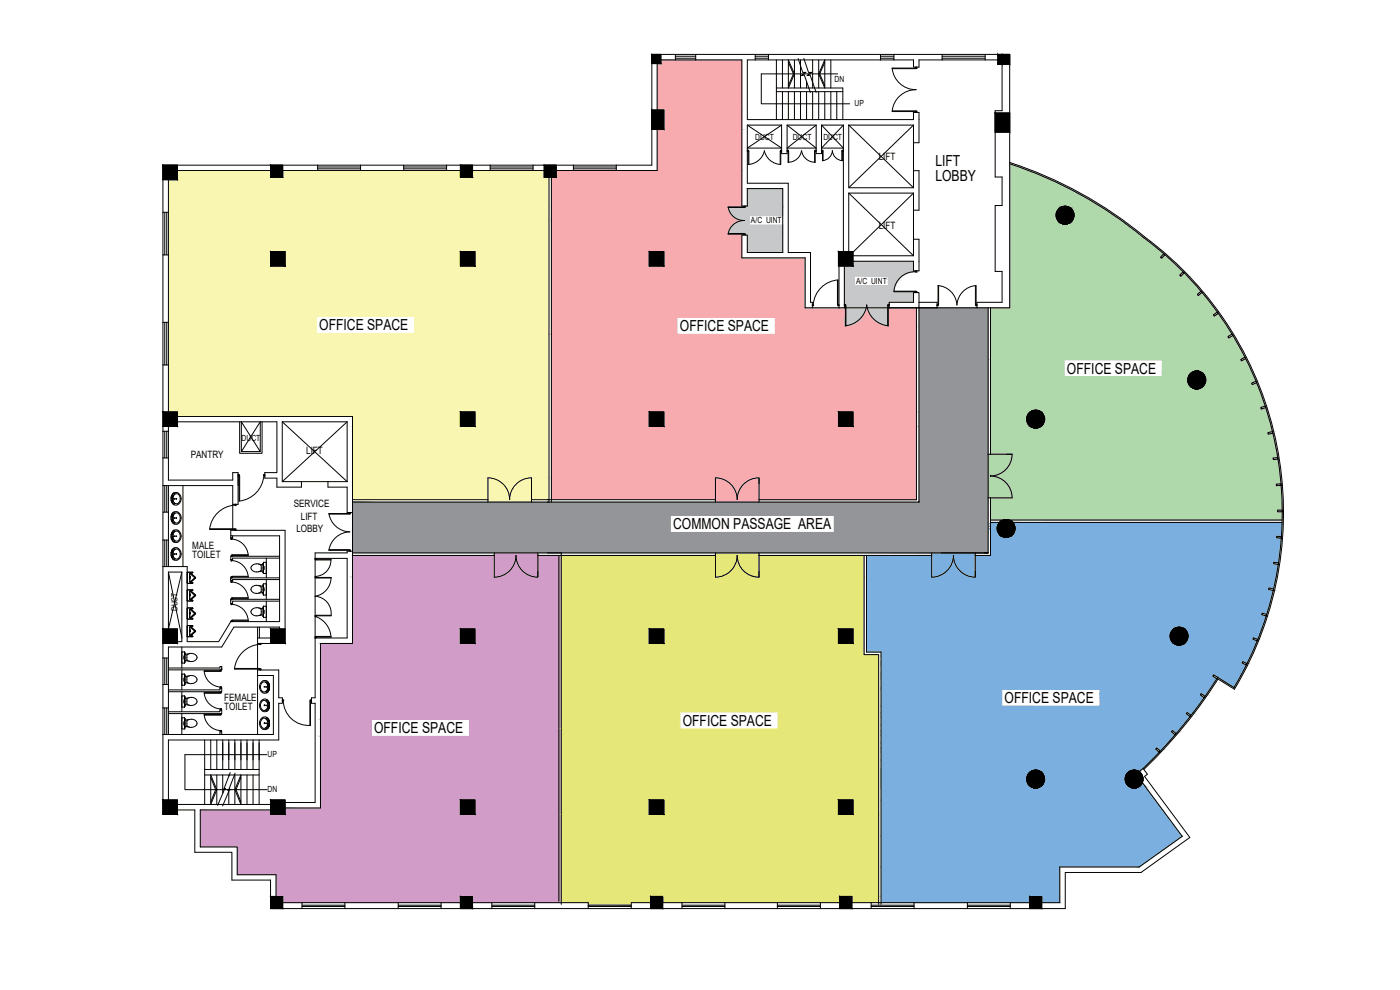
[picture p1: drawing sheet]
<svg xmlns="http://www.w3.org/2000/svg" width="420mm" height="297mm" viewBox="0 0 420 297" stroke-linecap="round" stroke-linejoin="round" font-family="sans-serif">
<defs><g id="words">
<g font-size="4.6">
<text x="280.7" y="49.9">LIFT</text>
<text x="280.7" y="54.3">LOBBY</text>
<text x="95.8" y="99.1">OFFICE SPACE</text>
<text x="204" y="99.4">OFFICE SPACE</text>
<text x="320.2" y="112.1">OFFICE SPACE</text>
<text x="202" y="158.8">COMMON PASSAGE AREA</text>
<text x="301.5" y="211">OFFICE SPACE</text>
<text x="112.3" y="220">OFFICE SPACE</text>
<text x="204.9" y="217.8">OFFICE SPACE</text>
</g>
<g font-size="3">
<text x="263.7" y="47.9">LIFT</text>
<text x="263.7" y="68.7">LIFT</text>
<text x="57.2" y="137.4">PANTRY</text>
<text x="91.9" y="136.3">LIFT</text>
<text x="88.2" y="152.3">SERVICE</text>
<text x="90.3" y="155.9">LIFT</text>
<text x="88.9" y="159.6">LOBBY</text>
<text x="57.7" y="167.5">TOILET</text>
<text x="57.7" y="164.7">MALE</text>
<text x="67.3" y="213.1">TOILET</text>
<text x="67.3" y="210.3">FEMALE</text>
</g>
<g font-size="2.5">
<text x="250.4" y="24.7">DN</text>
<text x="256.5" y="31.8">UP</text>
<text x="226.7" y="42.1">DUCT</text>
<text x="237.9" y="42.1">DUCT</text>
<text x="247.1" y="42.1">DUCT</text>
<text x="225.4" y="67">A/C UINT</text>
<text x="256.9" y="85.2">A/C UINT</text>
<text x="72.5" y="132.2">DUCT</text>
<text x="53.3" y="183.4" transform="rotate(-90 53.3 183.4)">DUCT</text>
<text x="80.3" y="227.3">UP</text>
<text x="80.3" y="237.5">DN</text>
</g>
</g></defs>
<!-- layer: A-TEXT-1 -->
<g fill="none" stroke="#000" stroke-width=".3">
<path d="M233 18v17.9M234.8 18v8.4M236.6 18l1.8 4.2-1.8 4.2zM236.6 18.7l1.5 3.5-1.5 3.5M238.4 18v8.4M239.5 17.6l1.4 4.1h1l-1.4 1 .9-.2 1.8 5.3M240.2 18v8.4M241.3 17.6l1.4 4.1h.9l-1.4 1 .9-.2 1.8 5.3M243.9 18v8.4M245.7 18v8.4M247.5 18v8.4l-1.8-4.2zM247.5 18.7l-1.5 3.5 1.5 3.5"/>
<path d="M249.3 18v8.4M233 26.4h19.9v9.5M233 27.5h19.9M234.8 27.5v8.4M236.6 27.5v8.4M238.4 27.5v8.4M240.2 27.5v8.4M242.1 24.5v1.9M242.1 27.5v8.4M243.9 27.5v8.4M245.7 27.5v8.4M247.5 27.5v8.4"/>
<path d="M249.3 27.5v8.4M251.1 27.5v8.4M251.4 22.2h-22.9v8.9h26.5"/>
</g>
<!-- layer: HA -->
<path d="M224.3 37.5l10.3 6.9M234.6 37.5l-10.3 6.9M236.2 37.5l8.7 6.9M244.9 37.5l-8.7 6.9M246.5 37.5l6.6 6.9M253.1 37.5l-6.6 6.9M166.4 50.5l.4 .4" fill="none" stroke="#000" stroke-width=".3"/>
<!-- layer: area -->
<g fill="#f8f6b0" stroke="#f8f6b0" stroke-width=".3">
<path d="M146.4 143.4l1 .1z"/>
<path d="M158.6 143.5l.9-.1z"/>
<path d="M84.8 51.2l53.4 2v-2zM84.8 51.2l53.4 2h-53.4z"/>
<path d="M53.3 51.2l27.9 2v-2zM53.3 51.2l27.9 2h-27.9z"/>
<path d="M141.8 51.2l21.5 2v-2zM141.8 51.2l21.5 2h-21.5z"/>
<path d="M53.3 53.2l111.5 .7v-.7zM53.3 53.2l111.5 .7h-111.5z"/>
<path d="M50.5 53.9l114.3 9.8v-9.8zM50.5 53.9l114.3 9.8h-114.3z"/>
<path d="M50.5 63.7l114.3 11.8v-11.8zM50.5 63.7l114.3 11.8h-114.3z"/>
<path d="M50.5 75.5l30.7 1v-1zM50.5 75.5l30.7 1h-30.7z"/>
<path d="M142.5 75.5l22.3 4.3v-4.3zM142.5 75.5l22.3 4.3h-22.3z"/>
<path d="M85.6 75.5l52.6 4.3v-4.3zM85.6 75.5l52.6 4.3h-52.6z"/>
<path d="M50.5 76.5l30.7 3.3v-3.3zM50.5 76.5l30.7 3.3h-30.7z"/>
<path d="M50.5 79.8l114.3 15.2v-15.2zM50.5 79.8l114.3 15.2h-114.3z"/>
<path d="M50.5 95l44.5 1.7v-1.7zM50.5 95l44.5 1.7h-44.5z"/>
<path d="M50.5 96.7l44.5 3.4v-3.4zM50.5 96.7l44.5 3.4h-44.5z"/>
<path d="M124.4 95l40.4 5.1v-5.1zM124.4 95l40.4 5.1h-40.4z"/>
<path d="M50.5 100.1l114.3 9.4v-9.4zM50.5 100.1l114.3 9.4h-114.3z"/>
<path d="M50.5 109.5l114.3 14.1v-14.1zM50.5 109.5l114.3 14.1h-114.3z"/>
<path d="M53.3 123.6l84.9 1.4v-1.4zM53.3 123.6l84.9 1.4h-84.9z"/>
<path d="M142.5 123.6l22.3 4.4v-4.4zM142.5 123.6l22.3 4.4h-22.3z"/>
<path d="M105.8 125l32.4 3v-3zM105.8 125l32.4 3h-32.4z"/>
<path d="M105.8 128l59 15.4v-15.4zM105.8 128l59 15.4h-59z"/>
<path d="M146.4 143.4h13.1zM146.4 143.4l12.2 .1z"/>
<path d="M105.8 143.4l40.6 .1zM105.8 143.4l40.6 .1z"/>
<path d="M158.6 143.5l.9 .2v-.2zM157.6 143.7l1-.2 .9 .2z"/>
<path d="M147.4 143.5l10.2 .2 1-.2zM147.4 143.5l10.2 .2h-9.3z"/>
<path d="M146.4 143.5l1.9 .2zM146.4 143.5l1.9 .2h-1.9z"/>
<path d="M157.6 143.7l1.9 .3v-.3zM156.8 144l.8-.3 1.9 .3z"/>
<path d="M148.3 143.7l8.5 .3 .8-.3zM148.3 143.7l8.5 .3h-7.7z"/>
<path d="M146.4 143.7l2.7 .3-.8-.3zM146.4 143.7l2.7 .3h-2.7z"/>
<path d="M156.8 144l2.7 .4v-.4zM156 144.4l.8-.4 2.7 .4z"/>
<path d="M149.1 144l6.9 .4 .8-.4zM149.1 144l6.9 .4h-6.1z"/>
<path d="M146.4 144l3.5 .4-.8-.4zM146.4 144l3.5 .4h-3.5z"/>
<path d="M156 144.4l3.5 .6v-.6zM155.2 145l.8-.6 3.5 .6z"/>
<path d="M149.9 144.4l5.3 .6 .8-.6zM149.9 144.4l5.3 .6h-4.5z"/>
<path d="M146.4 144.4l4.3 .6-.8-.6zM146.4 144.4l4.3 .6h-4.3z"/>
<path d="M150.7 145l3.9 .7 .6-.7zM150.7 145l3.9 .7h-3.2z"/>
<path d="M146.4 145l5 .7-.7-.7zM146.4 145l5 .7h-5z"/>
<path d="M155.2 145l4.3 .7v-.7zM155.2 145l4.3 .7h-4.9z"/>
<path d="M151.4 145.7l2.6 .7 .6-.7zM151.4 145.7l2.6 .7h-2.1z"/>
<path d="M146.4 145.7l5.5 .7-.5-.7zM146.4 145.7l5.5 .7h-5.5z"/>
<path d="M154.6 145.7l4.9 .7v-.7zM154.6 145.7l4.9 .7h-5.5z"/>
<path d="M151.9 146.4l1.6 .8 .5-.8zM151.9 146.4l1.6 .8h-1.1z"/>
<path d="M146.4 146.4l6 .8-.5-.8zM146.4 146.4l6 .8h-6z"/>
<path d="M154 146.4l5.5 .8v-.8zM154 146.4l5.5 .8h-6z"/>
<path d="M152.4 147.2l.8 .9 .3-.9zM152.4 147.2l.8 .9h-.5z"/>
<path d="M146.4 147.2l6.3 .9-.3-.9zM146.4 147.2l6.3 .9h-6.3z"/>
<path d="M153.5 147.2l6 .9v-.9zM153.5 147.2l6 .9h-6.3z"/>
<path d="M153.2 148.1l6.3 .9v-.9zM153.2 148.1l6.3 .9h-6.5z"/>
<path d="M152.7 148.1l.3 .9 .2-.9zM152.7 148.1l.3 .9z"/>
<path d="M146.4 148.1l6.5 .9-.2-.9zM146.4 148.1l6.5 .9h-6.5z"/>
<path d="M153 149l6.5 .9v-.9zM153 149l6.5 .9h-6.5z"/>
<path d="M152.9 149l.1 .9zM152.9 149l.1 .9z"/>
<path d="M146.4 149l6.6 .9-.1-.9zM146.4 149l6.6 .9h-6.6z"/>
<path d="M159.5 143.4l5.3 6.5v-6.5zM159.5 143.4l5.3 6.5h-5.3z"/>
<path d="M105.8 143.5l40.6 6.4v-6.4zM105.8 143.5l40.6 6.4h-40.6z"/>
<path d="M146.4 149.9l13.1 .8v-.8zM146.4 149.9l13.1 .8h-13.1z"/>
</g>
<!-- layer: A-WALL-1 -->
<g fill="none" stroke="#000" stroke-width=".3">
<path d="M195.6 16.3h2.7v2.8h-2.7zM299.5 16.3h3.5v3h-3.5zM195.6 33h3.6v5.8h-3.6zM298.7 33.9h4.3v5.8h-4.3zM48.9 49.6h4.4v4.3h-4.4zM81.2 49.6h3.6v3.6h-3.6zM138.2 49.6h3.6v3.6h-3.6zM163.3 49.6h3.6v3.6h-3.6zM224.3 44.4h10.3M236.2 44.4h8.7M246.5 44.4h6.6M274.2 42.5v8.7"/>
<path d="M81.2 75.5h4.4v4.3h-4.4zM138.2 75.5h4.3v4.3h-4.3zM194.9 75.5h4.3v4.3h-4.3zM251.6 75.5h4.4v4.3h-4.4zM274.2 63.1v8.7M48.9 123.6h4.4v4.4h-4.4zM138.2 123.6h4.3v4.4h-4.3zM194.9 123.6h4.3v4.4h-4.3zM251.6 123.6h4.4v4.4h-4.4zM54.9 145.7v24.3M69.9 151.3v7.8M90.5 144.5h7.9"/>
<path d="M79.9 167.5v5.9M79.9 173.9v5.9M94.6 167.5v23.9M48.9 188.7h4.4v4.4h-4.4zM54.6 194.1v6.3M77.3 193.1v7.9M79.9 180.4v6.1M81.2 188.7h4.4v4.4h-4.4zM138.2 188.7h4.3v4.4h-4.3zM194.9 188.7h4.3v4.4h-4.3zM251.6 188.7h4.4v4.4h-4.4zM54.6 201v6"/>
<path d="M54.6 207.5v6.1M54.6 214.1v6.3M77.3 202.7v17.7M61.4 222v19.4M61.4 230.9h16.4v10.5M61.4 232.5h16.4M63.2 232.5l1.9 4.4-1.9 4.5zM63.2 233.3l1.5 3.6-1.5 3.7M63.2 222v8.9M65.1 222v8.9M65.1 232.5v8.9M66.8 222v8.9"/>
<path d="M66.8 232.5v5.5M68.7 222v8.9M68.7 232.5v.4M68.7 237.4v4M69.1 231.8l-1.8 4.7 .5 .3h-1.1l.6 .2-2 4.7M70.5 222v8.9M70.5 232.5v8.9M70.6 232l-1.9 4.7 .6 .2-1.1 .1 .6 .1-2 4.7M72.3 232.5v8.9l-1.8-4.5zM72.3 233.3l-1.5 3.6 1.5 3.7M72.3 222v8.9M74.1 222v8.9"/>
<path d="M74.1 232.5v8.9M75.9 222v8.9M75.9 232.5v8.9M77.8 222v8.9M80.1 226.4h-24.6v10.5h24.6M48.9 240h4.4v4.4h-4.4zM81.2 240h4.4v4.4h-4.4zM138.2 240h4.3v4.4h-4.3zM194.9 240h4.3v4.4h-4.3zM251.6 240h4.4v4.4h-4.4zM81.2 269h3.6v3.6h-3.6zM138.2 269h3.6v3.6h-3.6z"/>
<path d="M195.2 269h3.7v3.6h-3.7zM252 269h3.7v3.6h-3.7zM309 269h3.6v3.6h-3.6z"/>
<circle cx="319.6" cy="64.6" r="2.69"/>
<circle cx="359.1" cy="114" r="2.69"/>
<circle cx="310.8" cy="125.7" r="2.69"/>
<circle cx="301.9" cy="158.5" r="2.69"/>
<circle cx="353.8" cy="190.8" r="2.69"/>
<circle cx="310.8" cy="233.7" r="2.69"/>
<circle cx="340.3" cy="233.7" r="2.69"/>
</g>
<!-- layer: CO -->
<g fill="#000" stroke="#000" stroke-width=".3">
<path d="M195.6 16.3l2.7 2.8v-2.8zM195.6 16.3l2.7 2.8h-2.7z"/>
<path d="M299.5 16.3l1.3 3v-3zM299.5 16.3l1.3 3h-1.3z"/>
<path d="M300.8 16.3l2.2 3v-3zM300.8 16.3l2.2 3h-2.2z"/>
<path d="M195.6 33l3.6 5.8v-5.8zM195.6 33l3.6 5.8h-3.6z"/>
<path d="M298.7 33.9l4.3 5.8v-5.8zM298.7 33.9l4.3 5.8h-4.3z"/>
<path d="M48.9 49.6l4.4 4.3v-4.3zM48.9 49.6l4.4 4.3h-4.4z"/>
<path d="M81.2 49.6l3.6 3.6v-3.6zM81.2 49.6l3.6 3.6h-3.6z"/>
<path d="M138.2 49.6l3.6 3.6v-3.6zM138.2 49.6l3.6 3.6h-3.6z"/>
<path d="M163.3 49.6l3.6 3.6v-3.6zM163.3 49.6l3.6 3.6h-3.6z"/>
<path d="M81.2 75.5l4.4 4.3v-4.3zM81.2 75.5l4.4 4.3h-4.4z"/>
<path d="M138.2 75.5l4.3 4.3v-4.3zM138.2 75.5l4.3 4.3h-4.3z"/>
<path d="M194.9 75.5l4.3 4.3v-4.3zM194.9 75.5l4.3 4.3h-4.3z"/>
<path d="M251.6 75.5l4.4 4.3v-4.3zM251.6 75.5l4.4 4.3h-4.4z"/>
<path d="M319.4 61.9l1 .1zM318.9 62h1.5z"/>
<path d="M318.9 62l1.9 .2zM318.4 62.2l.5-.2 1.9 .2z"/>
<path d="M318.9 67.2h1.5zM318.9 67.2l1 .1z"/>
<path d="M318.4 62.2l2.9 .2-.5-.2zM318 62.4l.4-.2 2.9 .2z"/>
<path d="M318.4 67l2 .2 .4-.2zM318.4 67l2 .2z"/>
<path d="M318 62.4l3.6 .4-.3-.4zM318 62.4l3.6 .4h-3.9z"/>
<path d="M318 66.7l2.8 .3 .5-.3zM318 66.7l2.8 .3h-2.4z"/>
<path d="M317.7 62.8l4.2 .3-.3-.3zM317.7 62.8l4.2 .3h-4.5z"/>
<path d="M317.7 66.4l3.6 .3 .3-.3zM317.7 66.4l3.6 .3h-3.3z"/>
<path d="M317.4 63.1l4.8 .5-.3-.5zM317.4 63.1l4.8 .5h-5.1z"/>
<path d="M317.4 66l4.2 .4 .3-.4zM317.4 66l4.2 .4h-3.9z"/>
<path d="M317.1 63.6l5.2 .5-.1-.5zM317.1 63.6l5.2 .5h-5.3z"/>
<path d="M317.1 65.6l4.8 .4 .3-.4zM317.1 65.6l4.8 .4h-4.5z"/>
<path d="M317 64.1l5.3 .5v-.5zM317 64.1l5.3 .5h-5.4z"/>
<path d="M317 65.1l5.2 .5 .1-.5zM317 65.1l5.2 .5h-5.1z"/>
<path d="M316.9 64.6l5.4 .5v-.5zM316.9 64.6l5.4 .5h-5.3z"/>
<path d="M358.9 111.3l1 .1zM358.4 111.4h1.5z"/>
<path d="M358.4 111.4l1.9 .2-.4-.2zM358 111.6l.4-.2 1.9 .2z"/>
<path d="M358.4 116.6h1.5zM358.4 116.6l1 .1z"/>
<path d="M358 111.6l2.8 .3-.5-.3zM357.5 111.9l.5-.3 2.8 .3z"/>
<path d="M358 116.4l1.9 .2 .4-.2zM358 116.4l1.9 .2h-1.5z"/>
<path d="M357.5 111.9l3.6 .3-.3-.3zM357.2 112.2l.3-.3 3.6 .3z"/>
<path d="M357.5 116.1l2.8 .3 .5-.3zM357.5 116.1l2.8 .3h-2.3z"/>
<path d="M357.2 112.2l4.2 .4-.3-.4zM357.2 112.2l4.2 .4h-4.5z"/>
<path d="M357.2 115.8l3.6 .3 .3-.3zM357.2 115.8l3.6 .3h-3.3z"/>
<path d="M356.9 112.6l4.8 .5-.3-.5zM356.9 112.6l4.8 .5h-5z"/>
<path d="M356.9 115.4l4.2 .4 .3-.4zM356.9 115.4l4.2 .4h-3.9z"/>
<path d="M356.7 113.1l5.1 .4-.1-.4zM356.7 113.1l5.1 .4h-5.3z"/>
<path d="M356.7 115l4.7 .4 .3-.4zM356.7 115l4.7 .4h-4.5z"/>
<path d="M356.5 113.5l5.4 .5-.1-.5zM356.5 113.5l5.4 .5h-5.5z"/>
<path d="M356.5 114.5l5.2 .5 .1-.5zM356.5 114.5l5.2 .5h-5z"/>
<path d="M356.4 114l5.4 .5 .1-.5zM356.4 114l5.4 .5h-5.3z"/>
<path d="M48.9 123.6l4.4 4.4v-4.4zM48.9 123.6l4.4 4.4h-4.4z"/>
<path d="M138.2 123.6l4.3 4.4v-4.4zM138.2 123.6l4.3 4.4h-4.3z"/>
<path d="M194.9 123.6l4.3 4.4v-4.4zM194.9 123.6l4.3 4.4h-4.3z"/>
<path d="M251.6 123.6l4.4 4.4v-4.4zM251.6 123.6l4.4 4.4h-4.4z"/>
<path d="M310.6 123.1l1 .1zM310.1 123.2h1.5z"/>
<path d="M310.1 123.2l1.9 .1zM309.6 123.3l.5-.1 1.9 .1z"/>
<path d="M310.1 128.3h1.5zM310.1 128.3l1 .1z"/>
<path d="M309.6 123.3l2.8 .3-.4-.3zM309.2 123.6l.4-.3 2.8 .3z"/>
<path d="M309.6 128.2l2 .1 .4-.1zM309.6 128.2l2 .1z"/>
<path d="M309.2 123.6l3.6 .3-.4-.3zM308.8 123.9l.4-.3 3.6 .3z"/>
<path d="M309.2 127.9l2.8 .3 .4-.3zM309.2 127.9l2.8 .3h-2.4z"/>
<path d="M308.8 123.9l4.3 .5-.3-.5zM308.8 123.9l4.3 .5h-4.6z"/>
<path d="M308.8 127.6l3.6 .3 .4-.3zM308.8 127.6l3.6 .3h-3.2z"/>
<path d="M308.5 124.4l4.8 .4-.2-.4zM308.5 124.4l4.8 .4h-5z"/>
<path d="M308.5 127.2l4.3 .4 .3-.4zM308.5 127.2l4.3 .4h-4z"/>
<path d="M308.3 124.8l5.2 .5-.2-.5zM308.3 124.8l5.2 .5h-5.3z"/>
<path d="M308.3 126.7l4.8 .5 .2-.5zM308.3 126.7l4.8 .5h-4.6z"/>
<path d="M308.2 125.3l5.3 .5v-.5zM308.2 125.3l5.3 .5h-5.4z"/>
<path d="M308.2 126.3l5.1 .4 .2-.4zM308.2 126.3l5.1 .4h-5z"/>
<path d="M308.1 125.8l5.4 .5v-.5zM308.1 125.8l5.4 .5h-5.3z"/>
<path d="M301.7 155.9l1 .1zM301.2 156h1.5z"/>
<path d="M301.2 156l1.9 .2zM300.7 156.2l.5-.2 1.9 .2z"/>
<path d="M300.7 156.2l2.9 .2-.5-.2zM300.3 156.4l.4-.2 2.9 .2z"/>
<path d="M300.3 156.4l3.7 .3-.4-.3zM300.3 156.4l3.7 .3h-4z"/>
<path d="M300 156.7l4.2 .4-.2-.4zM300 156.7l4.2 .4h-4.5z"/>
<path d="M299.7 157.1l4.8 .5-.3-.5zM299.7 157.1l4.8 .5h-5.1z"/>
<path d="M299.7 160l4.3 .4 .2-.4zM299.7 160l4.3 .4h-4z"/>
<path d="M299.4 157.6l5.2 .5-.1-.5zM299.4 157.6l5.2 .5h-5.3z"/>
<path d="M299.4 159.5l4.8 .5 .3-.5zM299.4 159.5l4.8 .5h-4.5z"/>
<path d="M299.3 158.1l5.3 .5v-.5zM299.3 158.1l5.3 .5h-5.3z"/>
<path d="M299.3 159.1l5.2 .4 .1-.4zM299.3 159.1l5.2 .4h-5.1z"/>
<path d="M299.3 158.6l5.3 .5v-.5zM299.3 158.6l5.3 .5h-5.3z"/>
<path d="M301.2 161.1h1.5zM301.2 161.1l1 .1z"/>
<path d="M300.7 161l2 .1 .4-.1zM300.7 161l2 .1z"/>
<path d="M300.3 160.7l2.8 .3 .5-.3zM300.3 160.7l2.8 .3h-2.4z"/>
<path d="M300 160.4l3.6 .3 .4-.3zM300 160.4l3.6 .3h-3.3z"/>
<path d="M48.9 188.7l4.4 4.4v-4.4zM48.9 188.7l4.4 4.4h-4.4z"/>
<path d="M81.2 188.7l4.4 4.4v-4.4zM81.2 188.7l4.4 4.4h-4.4z"/>
<path d="M138.2 188.7l4.3 4.4v-4.4zM138.2 188.7l4.3 4.4h-4.3z"/>
<path d="M194.9 188.7l4.3 4.4v-4.4zM194.9 188.7l4.3 4.4h-4.3z"/>
<path d="M251.6 188.7l4.4 4.4v-4.4zM251.6 188.7l4.4 4.4h-4.4z"/>
<path d="M353.6 188.2l1 .1zM353.1 188.3h1.5z"/>
<path d="M353.1 188.3l1.9 .2zM352.6 188.5l.5-.2 1.9 .2z"/>
<path d="M353.1 193.4h1.5zM353.1 193.4l1 .2z"/>
<path d="M352.6 188.5l2.9 .2-.5-.2zM352.2 188.7l.4-.2 2.9 .2z"/>
<path d="M352.6 193.3l2 .1 .4-.1zM352.6 193.3l2 .1z"/>
<path d="M352.2 188.7l3.7 .3-.4-.3zM352.2 188.7l3.7 .3h-4z"/>
<path d="M352.2 193l2.8 .3 .5-.3zM352.2 193l2.8 .3h-2.4z"/>
<path d="M351.9 189l4.3 .5-.3-.5zM351.9 189l4.3 .5h-4.6z"/>
<path d="M351.9 192.7l3.6 .3 .4-.3zM351.9 192.7l3.6 .3h-3.3z"/>
<path d="M351.6 189.5l4.8 .4-.2-.4zM351.6 189.5l4.8 .4h-5.1z"/>
<path d="M351.6 192.3l4.3 .4 .3-.4zM351.6 192.3l4.3 .4h-4z"/>
<path d="M351.3 189.9l5.2 .5-.1-.5zM351.3 189.9l5.2 .5h-5.3z"/>
<path d="M351.3 191.8l4.9 .5 .2-.5zM351.3 191.8l4.9 .5h-4.6z"/>
<path d="M351.2 190.4l5.3 .5v-.5zM351.2 190.4l5.3 .5h-5.3z"/>
<path d="M351.2 191.4l5.2 .4 .1-.4zM351.2 191.4l5.2 .4h-5.1z"/>
<path d="M351.2 190.9l5.3 .5v-.5zM351.2 190.9l5.3 .5h-5.3z"/>
<path d="M310.6 231.1l.9 .1zM310.1 231.2h1.4z"/>
<path d="M310.1 231.2l1.9 .1zM309.6 231.3l.5-.1 1.9 .1z"/>
<path d="M310.1 236.4h1.4zM310.1 236.4l1 .1z"/>
<path d="M309.6 231.3l2.8 .3-.4-.3zM309.2 231.6l.4-.3 2.8 .3z"/>
<path d="M309.6 236.2l1.9 .2 .5-.2zM309.6 236.2l1.9 .2h-1.4z"/>
<path d="M309.2 231.6l3.6 .4-.4-.4zM308.8 232l.4-.4 3.6 .4z"/>
<path d="M309.2 235.9l2.8 .3 .4-.3zM309.2 235.9l2.8 .3h-2.4z"/>
<path d="M308.8 232l4.3 .4-.3-.4zM308.8 232l4.3 .4h-4.6z"/>
<path d="M308.8 235.6l3.6 .3 .4-.3zM308.8 235.6l3.6 .3h-3.2z"/>
<path d="M308.5 232.4l4.8 .4-.2-.4zM308.5 232.4l4.8 .4h-5z"/>
<path d="M308.5 235.2l4.3 .4 .3-.4zM308.5 235.2l4.3 .4h-4z"/>
<path d="M308.3 232.8l5.1 .5-.1-.5zM308.3 232.8l5.1 .5h-5.3z"/>
<path d="M308.3 234.7l4.8 .5 .2-.5zM308.3 234.7l4.8 .5h-4.6z"/>
<path d="M308.1 233.3l5.4 .5-.1-.5zM308.1 233.3l5.4 .5h-5.4z"/>
<path d="M308.1 234.3l5.2 .4 .1-.4zM308.1 234.3l5.2 .4h-5z"/>
<path d="M308.1 233.8l5.3 .5 .1-.5zM308.1 233.8l5.3 .5h-5.3z"/>
<path d="M340.1 231.1l1 .1zM339.6 231.2h1.5z"/>
<path d="M339.6 231.2l2 .1zM339.2 231.3l.4-.1 2 .1z"/>
<path d="M339.6 236.4h1.5zM339.6 236.4l1 .1z"/>
<path d="M339.2 231.3l2.8 .3-.4-.3zM338.8 231.6l.4-.3 2.8 .3z"/>
<path d="M339.2 236.2l1.9 .2 .5-.2zM339.2 236.2l1.9 .2h-1.5z"/>
<path d="M338.8 231.6l3.5 .4-.3-.4zM338.4 232l.4-.4 3.5 .4z"/>
<path d="M338.8 235.9l2.8 .3 .4-.3zM338.8 235.9l2.8 .3h-2.4z"/>
<path d="M338.4 232l4.2 .4-.3-.4zM338.4 232l4.2 .4h-4.5z"/>
<path d="M338.4 235.6l3.6 .3 .3-.3zM338.4 235.6l3.6 .3h-3.2z"/>
<path d="M338.1 232.4l4.8 .4-.3-.4zM338.1 232.4l4.8 .4h-5z"/>
<path d="M338.1 235.2l4.2 .4 .3-.4zM338.1 235.2l4.2 .4h-3.9z"/>
<path d="M337.9 232.8l5.1 .5-.1-.5zM337.9 232.8l5.1 .5h-5.3z"/>
<path d="M337.9 234.7l4.7 .5 .3-.5zM337.9 234.7l4.7 .5h-4.5z"/>
<path d="M337.7 233.3l5.4 .5-.1-.5zM337.7 233.3l5.4 .5h-5.4z"/>
<path d="M337.7 234.3l5.2 .4 .1-.4zM337.7 234.3l5.2 .4h-5z"/>
<path d="M337.7 233.8l5.3 .5 .1-.5zM337.7 233.8l5.3 .5h-5.3z"/>
<path d="M48.9 240l4.4 4.4v-4.4zM48.9 240l4.4 4.4h-4.4z"/>
<path d="M81.2 240l4.4 4.4v-4.4zM81.2 240l4.4 4.4h-4.4z"/>
<path d="M138.2 240l4.3 4.4v-4.4zM138.2 240l4.3 4.4h-4.3z"/>
<path d="M194.9 240l4.3 4.4v-4.4zM194.9 240l4.3 4.4h-4.3z"/>
<path d="M251.6 240l4.4 4.4v-4.4zM251.6 240l4.4 4.4h-4.4z"/>
<path d="M81.2 269l3.6 3.6v-3.6zM81.2 269l3.6 3.6h-3.6z"/>
<path d="M138.2 269l3.6 3.6v-3.6zM138.2 269l3.6 3.6h-3.6z"/>
<path d="M195.2 269l3.7 3.6v-3.6zM195.2 269l3.7 3.6h-3.7z"/>
<path d="M252 269l3.7 3.6v-3.6zM252 269l3.7 3.6h-3.7z"/>
<path d="M309 269l3.6 3.6v-3.6zM309 269l3.6 3.6h-3.6z"/>
</g>
<!-- layer: area -->
<g fill="#f7abae" stroke="#f7abae" stroke-width=".3">
<path d="M214.7 143.4l.9 .1z"/>
<path d="M226.9 143.5l.9-.1z"/>
<path d="M198.3 18l24.3 1.1v-1.1zM198.3 18l24.3 1.1h-24.3z"/>
<path d="M197.2 19.1l25.4 13.9v-13.9zM197.2 19.1l25.4 13.9h-25.4z"/>
<path d="M199.2 33l23.4 5.8v-5.8zM199.2 33l23.4 5.8h-23.4z"/>
<path d="M197.2 38.8l25.4 12.4v-12.4zM197.2 38.8l25.4 12.4h-25.4z"/>
<path d="M166.9 51.2l55.7 2v-2zM166.9 51.2l55.7 2h-55.7z"/>
<path d="M165.5 53.2l57.1 8.6v-8.6zM165.5 53.2l57.1 8.6h-57.1z"/>
<path d="M165.5 61.8l57.8 .3v-.3zM165.5 61.8l57.8 .3h-57.8z"/>
<path d="M165.5 62.1l53 .2v-.2zM165.5 62.1l53 .2h-53z"/>
<path d="M165.5 62.3l53.2 .7-.1-.7zM165.5 62.3l53.2 .7h-53.2z"/>
<path d="M165.5 63l53.5 .7-.3-.7zM165.5 63l53.5 .7h-53.5z"/>
<path d="M165.5 63.7l53.9 .5-.4-.5zM165.5 63.7l53.9 .5h-53.9z"/>
<path d="M165.5 64.2l54.4 .6-.5-.6zM165.5 64.2l54.4 .6h-54.4z"/>
<path d="M165.5 64.8l54.9 .5-.5-.5zM165.5 64.8l54.9 .5h-54.9z"/>
<path d="M165.5 65.3l55.5 .3-.6-.3zM165.5 65.3l55.5 .3h-55.5z"/>
<path d="M165.5 65.6l56.2 .3-.7-.3zM165.5 65.6l56.2 .3h-56.2z"/>
<path d="M165.5 65.9l56.9 .2-.7-.2zM165.5 65.9l56.9 .2h-56.9z"/>
<path d="M165.5 66.1l57.6 .1zM165.5 66.1l57.6 .1z"/>
<path d="M165.5 66.2h57.6zM165.5 66.2l56.9 .1z"/>
<path d="M165.5 66.3l56.2 .2 .7-.2zM165.5 66.3l56.2 .2h-56.2z"/>
<path d="M165.5 66.5l55.5 .3 .7-.3zM165.5 66.5l55.5 .3h-55.5z"/>
<path d="M165.5 66.8l54.9 .4 .6-.4zM165.5 66.8l54.9 .4h-54.9z"/>
<path d="M165.5 67.2l54.3 .5 .6-.5zM165.5 67.2l54.3 .5h-54.3z"/>
<path d="M165.5 67.7l53.9 .5 .4-.5zM165.5 67.7l53.9 .5h-53.9z"/>
<path d="M165.5 68.2l53.5 .7 .4-.7zM165.5 68.2l53.5 .7h-53.5z"/>
<path d="M165.5 68.9l53.2 .6 .3-.6zM165.5 68.9l53.2 .6h-53.2z"/>
<path d="M165.5 69.5l53 .8 .2-.8zM165.5 69.5l53 .8h-53z"/>
<path d="M165.5 70.3l57.8 .2v-.2zM165.5 70.3l57.8 .2h-57.8z"/>
<path d="M165.5 70.5l57.1 5v-5zM165.5 70.5l57.1 5h-57.1z"/>
<path d="M199.2 75.5l23.4 1.9v-1.9zM199.2 75.5l23.4 1.9h-23.4z"/>
<path d="M199.2 77.4l42.4 2.4v-2.4zM199.2 77.4l42.4 2.4h-42.4z"/>
<path d="M165.5 75.5l29.4 4.3v-4.3zM165.5 75.5l29.4 4.3h-29.4z"/>
<path d="M165.5 79.8l76.1 12.6v-12.6zM165.5 79.8l76.1 12.6h-76.1z"/>
<path d="M260 92.4l.6 .8-.3-.8zM260 92.4l.6 .8h-.9z"/>
<path d="M259.7 93.2l.9 .1zM259.7 93.2l.9 .1z"/>
<path d="M259.7 93.3l1.3 .8-.4-.8zM259.7 93.3l1.3 .8h-1.7z"/>
<path d="M259.3 94.1l1.7 .1zM259.3 94.1l1.7 .1z"/>
<path d="M259.3 94.2l2.2 .7-.5-.7zM259.3 94.2l2.2 .7h-2.7z"/>
<path d="M258.8 94.9l2.7 .1zM258.8 94.9l2.7 .1z"/>
<path d="M165.5 92.4l88.2 2.8v-2.8zM165.5 92.4l88.2 2.8h-88.2z"/>
<path d="M258.7 95l3.4 .7-.6-.7zM258.7 95l3.4 .7h-4z"/>
<path d="M258.1 95.7h4.1zM258.1 95.7h4.1z"/>
<path d="M258.1 95.7l4.7 .6-.6-.6zM257.4 96.3l.7-.6 4.7 .6z"/>
<path d="M257.4 96.3l5.5 .1zM257.3 96.4h5.6z"/>
<path d="M257.3 96.4l6.4 .5-.8-.5zM256.6 96.9l.7-.5 6.4 .5z"/>
<path d="M256.6 96.9h7.2zM256.5 96.9h7.3z"/>
<path d="M256.5 96.9l8 .4-.7-.4zM255.7 97.3l.8-.4 8 .4z"/>
<path d="M255.7 97.3l9 .1zM255.6 97.4h9.1z"/>
<path d="M255.6 97.4l9.9 .2-.8-.2zM254.8 97.6l.8-.2 9.9 .2z"/>
<path d="M254.8 97.6h10.8zM254.6 97.6h11z"/>
<path d="M254.6 97.6l11.8 .2zM253.9 97.8h12.5zM253.9 97.8h12.5zM253.9 97.8h12.5z"/>
<path d="M253.9 97.8h12.7zM253.7 97.8h12.9z"/>
<path d="M232.7 95.2l21 2.6v-2.6zM232.7 95.2l21 2.6h-21z"/>
<path d="M266.6 92.4l8.4 5.4v-5.4zM266.6 92.4l8.4 5.4h-8.4z"/>
<path d="M165.5 95.2l37.7 5.1v-5.1zM165.5 95.2l37.7 5.1h-37.7z"/>
<path d="M232.7 97.8l42.3 2.5v-2.5zM232.7 97.8l42.3 2.5h-42.3z"/>
<path d="M165.5 100.3l109.5 23.3v-23.3zM165.5 100.3l109.5 23.3h-109.5z"/>
<path d="M256 123.6l19 4.4v-4.4zM256 123.6l19 4.4h-19z"/>
<path d="M199.2 123.6l52.4 4.4v-4.4zM199.2 123.6l52.4 4.4h-52.4z"/>
<path d="M165.5 123.6l29.4 4.4v-4.4zM165.5 123.6l29.4 4.4h-29.4z"/>
<path d="M165.5 128l109.5 15.4v-15.4zM165.5 128l109.5 15.4h-109.5z"/>
<path d="M214.7 143.4h13.1zM214.7 143.4l12.2 .1z"/>
<path d="M165.5 143.4l49.2 .1zM165.5 143.4l49.2 .1z"/>
<path d="M226.9 143.5l.9 .2v-.2zM225.9 143.7l1-.2 .9 .2z"/>
<path d="M215.6 143.5l10.3 .2 1-.2zM215.6 143.5l10.3 .2h-9.4z"/>
<path d="M214.7 143.5l1.8 .2zM214.7 143.5l1.8 .2h-1.8z"/>
<path d="M225.9 143.7l1.9 .3v-.3zM225.1 144l.8-.3 1.9 .3z"/>
<path d="M216.5 143.7l8.6 .3 .8-.3zM216.5 143.7l8.6 .3h-7.7z"/>
<path d="M214.7 143.7l2.7 .3-.9-.3zM214.7 143.7l2.7 .3h-2.7z"/>
<path d="M225.1 144l2.7 .4v-.4zM224.2 144.4l.9-.4 2.7 .4z"/>
<path d="M217.4 144l6.8 .4 .9-.4zM217.4 144l6.8 .4h-6z"/>
<path d="M214.7 144l3.5 .4-.8-.4zM214.7 144l3.5 .4h-3.5z"/>
<path d="M224.2 144.4l3.6 .6v-.6zM223.5 145l.7-.6 3.6 .6z"/>
<path d="M218.2 144.4l5.3 .6 .7-.6zM218.2 144.4l5.3 .6h-4.5z"/>
<path d="M214.7 144.4l4.3 .6-.8-.6zM214.7 144.4l4.3 .6h-4.3z"/>
<path d="M219 145l3.8 .7 .7-.7zM219 145l3.8 .7h-3.1z"/>
<path d="M214.7 145l5 .7-.7-.7zM214.7 145l5 .7h-5z"/>
<path d="M223.5 145l4.3 .7v-.7zM222.8 145.7l.7-.7 4.3 .7z"/>
<path d="M219.7 145.7l2.6 .7 .5-.7zM219.7 145.7l2.6 .7h-2.1z"/>
<path d="M214.7 145.7l5.5 .7-.5-.7zM214.7 145.7l5.5 .7h-5.5z"/>
<path d="M222.8 145.7l5 .7v-.7zM222.8 145.7l5 .7h-5.5z"/>
<path d="M220.2 146.4l1.6 .8 .5-.8zM220.2 146.4l1.6 .8h-1.2z"/>
<path d="M214.7 146.4l5.9 .8-.4-.8zM214.7 146.4l5.9 .8h-5.9z"/>
<path d="M222.3 146.4l5.5 .8v-.8zM222.3 146.4l5.5 .8h-6z"/>
<path d="M220.6 147.2l.9 .9 .3-.9zM220.6 147.2l.9 .9h-.5z"/>
<path d="M214.7 147.2l6.3 .9-.4-.9zM214.7 147.2l6.3 .9h-6.3z"/>
<path d="M221.8 147.2l6 .9v-.9zM221.8 147.2l6 .9h-6.3z"/>
<path d="M221.5 148.1l6.3 .9v-.9zM221.5 148.1l6.3 .9h-6.5z"/>
<path d="M221 148.1l.3 .9 .2-.9zM221 148.1l.3 .9z"/>
<path d="M214.7 148.1l6.5 .9-.2-.9zM214.7 148.1l6.5 .9h-6.5z"/>
<path d="M227.8 143.4l47.2 6.5v-6.5zM227.8 143.4l47.2 6.5h-47.2z"/>
<path d="M221.3 149l6.5 .9v-.9zM221.3 149l6.5 .9h-6.6z"/>
<path d="M221.2 149v.9zM221.2 149v.9z"/>
<path d="M214.7 149l6.5 .9v-.9zM214.7 149l6.5 .9h-6.5z"/>
<path d="M227.8 149.9h47.2zM227.8 149.9h47.2z"/>
<path d="M165.5 143.5l49.2 6.4v-6.4zM165.5 143.5l49.2 6.4h-49.2z"/>
<path d="M214.7 149.9l13.1 .8v-.8zM214.7 149.9l13.1 .8h-13.1z"/>
</g>
<g fill="#c7c8ca" stroke="#c7c8ca" stroke-width=".3">
<path d="M223.1 66.2h.4z"/>
<path d="M264.3 97.2h2.1v.4z"/>
<path d="M224.3 56.6l10.6 5.2v-5.2zM224.3 56.6l10.6 5.2h-10.6z"/>
<path d="M223.6 61.8l11.3 .4v-.4zM223.6 61.8l11.3 .4h-11.3z"/>
<path d="M223.4 62.2l11.5 .1zM223.4 62.2l11.5 .1z"/>
<path d="M218.6 62.3l16.3 .8v-.8zM218.6 62.3l16.3 .8h-16.1z"/>
<path d="M218.8 63.1l16.1 .7v-.7zM218.8 63.1l16.1 .7h-15.8z"/>
<path d="M219.1 63.8l15.8 .7v-.7zM219.1 63.8l15.8 .7h-15.3z"/>
<path d="M219.6 64.5l15.3 .2v-.2zM219.6 64.5l15.3 .2h-15.1z"/>
<path d="M219.8 64.7l5.1 .4v-.4zM219.8 64.7l5.1 .4h-4.8z"/>
<path d="M220.1 65.1l4.8 .4v-.4zM220.1 65.1l4.8 .4h-4.1z"/>
<path d="M220.8 65.5l4.1 .4v-.4zM220.8 65.5l4.1 .4h-3.4z"/>
<path d="M221.5 65.9l3.4 .2v-.2zM221.5 65.9l3.4 .2h-2.6z"/>
<path d="M222.3 66.1l2.6 .1zM222.3 66.1l2.6 .1z"/>
<path d="M223.5 66.2h1.4zM223.1 66.2h1.8z"/>
<path d="M223.1 66.2l1.8 .1zM222.3 66.3h2.6z"/>
<path d="M222.3 66.3l2.6 .2v-.2zM221.5 66.5l.8-.2 2.6 .2z"/>
<path d="M221.5 66.5l3.4 .4v-.4zM220.8 66.9l.7-.4 3.4 .4z"/>
<path d="M220.8 66.9l4.1 .4v-.4zM220.2 67.3l.6-.4 4.1 .4z"/>
<path d="M220.2 67.3l4.7 .2v-.2zM220.2 67.3l4.7 .2h-4.9z"/>
<path d="M220 67.5l14.9 .4v-.4zM220 67.5l14.9 .4h-15.3z"/>
<path d="M219.6 67.9l15.3 .7v-.7zM219.6 67.9l15.3 .7h-15.7z"/>
<path d="M219.2 68.6l15.7 .7v-.7zM219.2 68.6l15.7 .7h-16.1z"/>
<path d="M218.8 69.3l16.1 .7v-.7zM218.8 69.3l16.1 .7h-16.3z"/>
<path d="M223.5 70l11.4 .2zM223.5 70l11.4 .2z"/>
<path d="M223.6 70.2l11.3 .3v-.3zM223.6 70.2l11.3 .3h-11.3z"/>
<path d="M224.3 70.5l10.6 5.3v-5.3zM224.3 70.5l10.6 5.3h-10.6z"/>
<path d="M256 78.4l18.2 1.4v-1.4zM256 78.4l18.2 1.4h-18.2z"/>
<path d="M253.4 79.8l20.8 1.5v-1.5zM253.4 79.8l20.8 1.5h-20.8z"/>
<path d="M253.4 81.3l21.4 .2v-.2zM253.4 81.3l21.4 .2h-21.4z"/>
<path d="M253.4 81.5h21.4zM253.4 81.5l20.4 .1z"/>
<path d="M253.4 81.6l19.4 .2 1-.2zM253.4 81.6l19.4 .2h-19.4z"/>
<path d="M253.4 81.8l18.5 .3 .9-.3zM253.4 81.8l18.5 .3h-18.5z"/>
<path d="M253.4 82.1l17.7 .5 .8-.5zM253.4 82.1l17.7 .5h-17.7z"/>
<path d="M253.4 82.6l17.3 .3 .4-.3zM253.4 82.6l17.3 .3h-17.3z"/>
<path d="M266.7 82.9l3.6 .3 .4-.3zM266.7 82.9l3.6 .3h-3.6z"/>
<path d="M266.7 83.2l2.9 .7 .7-.7zM266.7 83.2l2.9 .7h-2.9z"/>
<path d="M266.7 83.9l2.4 .8 .5-.8zM266.7 83.9l2.4 .8h-2.4z"/>
<path d="M266.7 84.7l2 .9 .4-.9zM266.7 84.7l2 .9h-2z"/>
<path d="M253.4 82.9l3.1 2.8v-2.8zM253.4 82.9l3.1 2.8h-3.1z"/>
<path d="M266.7 85.6h2zM266.7 85.6l1.9 .1z"/>
<path d="M253.4 85.7l15 .9 .2-.9zM253.4 85.7l15 .9h-15z"/>
<path d="M253.4 86.6l14.9 .9 .1-.9zM253.4 86.6l14.9 .9h-14.9z"/>
<path d="M253.4 87.5l21.4 .3v-.3zM253.4 87.5l21.4 .3h-21.4z"/>
<path d="M253.4 87.8l20.8 2.9v-2.9zM253.4 87.8l20.8 2.9h-20.8z"/>
<path d="M253.4 90.7l13.5 .6v-.6zM253.4 90.7l13.5 .6h-13.5z"/>
<path d="M253.8 91.3l12.7 .2v-.2zM253.8 91.3l12.7 .2h-12.7z"/>
<path d="M260.1 91.5h6.4zM260.1 91.5h6.4z"/>
<path d="M253.8 91.5h6.3zM253.8 91.5h6.3z"/>
<path d="M253.8 91.5l6.3 .1zM253.8 91.5l6.3 .1z"/>
<path d="M260.1 91.5l6.3 .9v-.9zM260.1 91.5l6.3 .9h-6.1z"/>
<path d="M253.9 91.6l6.1 .8 .1-.8zM253.9 91.6l6.1 .8h-6.1z"/>
<path d="M253.9 92.4l5.8 1 .3-1zM253.9 92.4l5.8 1h-5.8z"/>
<path d="M260.3 92.4l6.1 1v-1zM260.3 92.4l6.1 1h-5.8z"/>
<path d="M260.6 93.4l5.8 .9v-.9zM260.6 93.4l5.8 .9h-5.3z"/>
<path d="M253.9 93.4l5.3 .9 .5-.9zM253.9 93.4l5.3 .9h-5.3z"/>
<path d="M261.1 94.3l5.3 .9v-.9zM261.1 94.3l5.3 .9h-4.7z"/>
<path d="M253.9 94.3l4.7 .9 .6-.9zM253.9 94.3l4.7 .9h-4.7z"/>
<path d="M253.9 95.2l3.9 .8 .8-.8zM253.9 95.2l3.9 .8h-3.9z"/>
<path d="M261.7 95.2l4.7 .8v-.8zM261.7 95.2l4.7 .8h-3.9z"/>
<path d="M262.5 96l3.9 .7v-.7zM262.5 96l3.9 .7h-3z"/>
<path d="M253.9 96l3 .7 .9-.7zM253.9 96l3 .7h-3z"/>
<path d="M263.4 96.7l3 .5v-.5zM263.4 96.7l3 .5h-2.1z"/>
<path d="M253.9 96.7l2.1 .5 .9-.5zM253.9 96.7l2.1 .5h-2.1z"/>
<path d="M253.9 97.2l1.1 .4 1-.4zM253.9 97.2l1.1 .4h-1.1zM253.9 97.6v.2l1.1-.2z"/>
<path d="M264.3 97.2l1 .4h1.1zM265.3 97.6h1.1v.2z"/>
</g>
<g fill="#afd9aa" stroke="#afd9aa" stroke-width=".3">
<path d="M303 49.1l3.7 1.3h-3.7z"/>
<path d="M349.6 76.4l.8 .8h-1.5z"/>
<path d="M355.4 81.9l.7 .7h-1.4z"/>
<path d="M360 88.3l.7-.6 .5 .6z"/>
<path d="M365 94.5l.6-.5 .3 .5z"/>
<path d="M369.4 101l.6-.3 .2 .3z"/>
<path d="M373.3 107.9l.5-.3 .2 .3z"/>
<path d="M380.6 130.3l1.4-.4 .1 .4z"/>
<path d="M382.1 137.9l1.5-.2v.2z"/>
<path d="M383.1 145.7l1.4-.1z"/>
<path d="M383.4 153.1h1.5z"/>
<path d="M303 50.4l7.3 1.4-3.6-1.4zM303 50.4l7.3 1.4h-7.3z"/>
<path d="M303 51.8l10.8 1.5-3.5-1.5zM303 51.8l10.8 1.5h-10.8z"/>
<path d="M303 53.3l14.3 1.5-3.5-1.5zM303 53.3l14.3 1.5h-14.3z"/>
<path d="M303 54.8l17.8 1.7-3.5-1.7zM303 54.8l17.8 1.7h-17.8z"/>
<path d="M303 56.5l21.2 1.9-3.4-1.9zM303 56.5l21.2 1.9h-21.2z"/>
<path d="M303 58.4l24.5 1.9-3.3-1.9zM303 58.4l24.5 1.9h-24.5z"/>
<path d="M303 60.3l27.2 1.6-2.7-1.6zM303 60.3l27.2 1.6h-27.2z"/>
<path d="M319.9 61.9l10.4 .1zM319.9 61.9l10.4 .1z"/>
<path d="M303 61.9h16.4zM303 61.9l15.9 .1z"/>
<path d="M320.4 62l10.2 .2-.3-.2zM320.4 62l10.2 .2h-9.8z"/>
<path d="M303 62l15.4 .2 .5-.2zM303 62l15.4 .2h-15.4z"/>
<path d="M320.8 62.2l10 .1zM320.8 62.2l10 .1z"/>
<path d="M321.1 62.3l9.9 .1zM321.1 62.3l9.9 .1z"/>
<path d="M303 62.2l15 .2 .4-.2zM303 62.2l15 .2h-15z"/>
<path d="M321.3 62.4l10.2 .4-.5-.4zM321.3 62.4l10.2 .4h-9.9z"/>
<path d="M303 62.4l14.7 .4 .3-.4zM303 62.4l14.7 .4h-14.7z"/>
<path d="M321.6 62.8l10.5 .3-.6-.3zM321.6 62.8l10.5 .3h-10.2z"/>
<path d="M303 62.8l14.4 .3 .3-.3zM303 62.8l14.4 .3h-14.4z"/>
<path d="M321.9 63.1l10.9 .5-.7-.5zM321.9 63.1l10.9 .5h-10.6z"/>
<path d="M303 63.1l14.1 .5 .3-.5zM303 63.1l14.1 .5h-14.1z"/>
<path d="M322.2 63.6l11.3 .5-.7-.5zM322.2 63.6l11.3 .5h-11.2z"/>
<path d="M303 63.6l14 .5 .1-.5zM303 63.6l14 .5h-14z"/>
<path d="M322.3 64.1l11.8 .3-.6-.3zM322.3 64.1l11.8 .3h-11.8z"/>
<path d="M322.3 64.4l12 .2-.2-.2zM322.3 64.4l12 .2h-12z"/>
<path d="M303 64.1l13.9 .5 .1-.5zM303 64.1l13.9 .5h-13.9z"/>
<path d="M322.3 64.6l12.7 .5-.7-.5zM322.3 64.6l12.7 .5h-12.7z"/>
<path d="M303 64.6l14 .5-.1-.5zM303 64.6l14 .5h-14z"/>
<path d="M322.3 65.1l13.4 .5-.7-.5zM322.3 65.1l13.4 .5h-13.5z"/>
<path d="M303 65.1l14.1 .5-.1-.5zM303 65.1l14.1 .5h-14.1z"/>
<path d="M322.2 65.6l14.1 .4-.6-.4zM322.2 65.6l14.1 .4h-14.4z"/>
<path d="M303 65.6l14.4 .4-.3-.4zM303 65.6l14.4 .4h-14.4z"/>
<path d="M321.9 66l14.9 .4-.5-.4zM321.9 66l14.9 .4h-15.2z"/>
<path d="M303 66l14.7 .4-.3-.4zM303 66l14.7 .4h-14.7z"/>
<path d="M321.6 66.4l15.6 .2-.4-.2zM321.4 66.6l.2-.2 15.6 .2z"/>
<path d="M321.4 66.6l15.9 .1zM321.4 66.6l15.9 .1h-16z"/>
<path d="M303 66.4l15 .3-.3-.3zM303 66.4l15 .3h-15z"/>
<path d="M321.3 66.7l16.4 .3-.4-.3zM320.8 67l.5-.3 16.4 .3z"/>
<path d="M303 66.7l15.4 .3-.4-.3zM303 66.7l15.4 .3h-15.4z"/>
<path d="M320.8 67l17.1 .2-.2-.2zM320.4 67.2l.4-.2 17.1 .2z"/>
<path d="M303 67l15.9 .2-.5-.2zM303 67l15.9 .2h-15.9z"/>
<path d="M320.4 67.2l17.6 .1zM319.9 67.3h18.1z"/>
<path d="M303 67.2l16.4 .1zM303 67.2l16.4 .1z"/>
<path d="M303 67.3l37.3 1.6-2.3-1.6zM303 67.3l37.3 1.6h-37.3z"/>
<path d="M303 68.9l40.3 2.5-3-2.5zM303 68.9l40.3 2.5h-40.3z"/>
<path d="M303 71.4l42.3 1.5-2-1.5zM303 71.4l42.3 1.5h-42.3z"/>
<path d="M303 72.9l44.3 1.6-2-1.6zM303 72.9l44.3 1.6h-44.3z"/>
<path d="M303 74.5l46.3 1.6-2-1.6zM303 74.5l46.3 1.6h-46.3z"/>
<path d="M303 76.1l45.3 1.1 1-1.1zM303 76.1l45.3 1.1h-45.3z"/>
<path d="M348.9 77.2l1.9 .3-.4-.3zM348.6 77.5l.3-.3 1.9 .3z"/>
<path d="M303 77.2l45.6 .3-.3-.3zM303 77.2l45.6 .3h-45.6z"/>
<path d="M303 77.5l48.5 .6-.7-.6zM303 77.5l48.5 .6h-48.5z"/>
<path d="M303 78.1l50.3 1.7-1.8-1.7zM303 78.1l50.3 1.7h-50.3z"/>
<path d="M303 79.8l52 1.8-1.7-1.8zM303 79.8l52 1.8h-52z"/>
<path d="M303 81.6l51 1 1-1zM303 81.6l51 1h-51z"/>
<path d="M354.7 82.6l1.7 .3-.3-.3zM354.7 82.6l1.7 .3h-2z"/>
<path d="M303 82.6l51.4 .3-.4-.3zM303 82.6l51.4 .3h-51.4z"/>
<path d="M303 82.9l54.1 .8-.7-.8zM303 82.9l54.1 .8h-54.1z"/>
<path d="M303 83.7l55.8 1.8-1.7-1.8zM303 83.7l55.8 1.8h-55.8z"/>
<path d="M303 85.5l57.4 1.9-1.6-1.9zM303 85.5l57.4 1.9h-57.4z"/>
<path d="M303 87.4l56.3 .9 1.1-.9zM303 87.4l56.3 .9h-56.3z"/>
<path d="M360 88.3l1.5 .4-.3-.4zM359.6 88.7l.4-.4 1.5 .4z"/>
<path d="M303 88.3l56.6 .4-.3-.4zM303 88.3l56.6 .4h-56.6z"/>
<path d="M303 88.7l59.3 1-.8-1zM303 88.7l59.3 1h-59.3z"/>
<path d="M303 89.7l60.9 1.9-1.6-1.9zM303 89.7l60.9 1.9h-60.9z"/>
<path d="M303 91.6l61.4 .8-.5-.8zM303 91.6l61.4 .8h-61.4z"/>
<path d="M297.3 92.4l68 1.2-.9-1.2zM297.3 92.4l68 1.2h-68z"/>
<path d="M297.3 93.6l66.9 .9 1.1-.9zM297.3 93.6l66.9 .9h-66.9z"/>
<path d="M365 94.5l1.2 .4-.3-.4zM364.4 94.9l.6-.4 1.2 .4z"/>
<path d="M297.3 94.5l67.1 .4-.2-.4zM297.3 94.5l67.1 .4h-67.1z"/>
<path d="M297.3 94.9l69.7 1.2-.8-1.2zM297.3 94.9l69.7 1.2h-69.7z"/>
<path d="M297.3 96.1l71.1 2.1-1.4-2.1zM297.3 96.1l71.1 2.1h-71.1z"/>
<path d="M297.3 98.2l72.4 2-1.3-2zM297.3 98.2l72.4 2h-72.4z"/>
<path d="M297.3 100.2l71.2 .8 1.2-.8zM297.3 100.2l71.2 .8h-71.2z"/>
<path d="M369.4 101l1.1 .4-.3-.4zM368.8 101.4l.6-.4 1.1 .4z"/>
<path d="M297.3 101l71.5 .4-.3-.4zM297.3 101l71.5 .4h-71.5z"/>
<path d="M297.3 101.4l74 1.4-.8-1.4zM297.3 101.4l74 1.4h-74z"/>
<path d="M297.3 102.8l75.2 2.2-1.2-2.2zM297.3 102.8l75.2 2.2h-75.2z"/>
<path d="M297.3 105l76.3 2.2-1.1-2.2zM297.3 105l76.3 2.2h-76.3z"/>
<path d="M297.3 107.2l75.1 .7 1.2-.7zM297.3 107.2l75.1 .7h-75.1z"/>
<path d="M297.3 107.9h75.1zM297.3 107.9h75.1z"/>
<path d="M373.3 107.9l.9 .4-.2-.4zM372.6 108.3l.7-.4 .9 .4z"/>
<path d="M348.8 107.9l23.8 .4-.2-.4zM348.8 107.9l23.8 .4h-23.8z"/>
<path d="M348.8 108.3l26.1 1.5-.7-1.5zM348.8 108.3l26.1 1.5h-26.1z"/>
<path d="M348.8 109.8l26.8 1.5-.7-1.5zM348.8 109.8l26.8 1.5h-26.8z"/>
<path d="M359.4 111.3l16.3 .1zM359.4 111.3l16.3 .1z"/>
<path d="M348.8 111.3h10.1zM348.8 111.3l9.6 .1z"/>
<path d="M359.9 111.4l15.9 .2-.1-.2zM359.9 111.4l15.9 .2h-15.5z"/>
<path d="M348.8 111.4l9.2 .2 .4-.2zM348.8 111.4l9.2 .2h-9.2z"/>
<path d="M360.3 111.6l15.6 .3-.1-.3zM360.3 111.6l15.6 .3h-15.1z"/>
<path d="M348.8 111.6l8.7 .3 .5-.3zM348.8 111.6l8.7 .3h-8.7z"/>
<path d="M360.8 111.9l15.2 .2-.1-.2zM360.8 111.9l15.2 .2h-14.9z"/>
<path d="M361.1 112.1l14.9 .1zM361.1 112.1l14.9 .1z"/>
<path d="M348.8 111.9l8.4 .3 .3-.3zM348.8 111.9l8.4 .3h-8.4z"/>
<path d="M361.1 112.2l15.1 .4-.2-.4zM361.1 112.2l15.1 .4h-14.8z"/>
<path d="M348.8 112.2l8.1 .4 .3-.4zM348.8 112.2l8.1 .4h-8.1z"/>
<path d="M297.3 107.9l22.1 5.1v-5.1zM297.3 107.9l22.1 5.1h-22.1z"/>
<path d="M348.8 112.6l7.9 .4 .2-.4zM348.8 112.6l7.9 .4h-7.9z"/>
<path d="M361.4 112.6l15 .5-.2-.5zM361.4 112.6l15 .5h-14.7z"/>
<path d="M297.3 113l59.4 .1zM297.3 113l59.4 .1z"/>
<path d="M361.7 113.1l14.9 .4-.2-.4zM361.7 113.1l14.9 .4h-14.8z"/>
<path d="M297.3 113.1l59.2 .4 .2-.4zM297.3 113.1l59.2 .4h-59.2z"/>
<path d="M361.8 113.5l15 .5-.2-.5zM361.8 113.5l15 .5h-14.9z"/>
<path d="M297.3 113.5l59.1 .5 .1-.5zM297.3 113.5l59.1 .5h-59.1z"/>
<path d="M361.9 114l15.1 .4-.2-.4zM361.9 114l15.1 .4h-15.2z"/>
<path d="M361.8 114.4h15.2zM361.8 114.4l14.9 .1z"/>
<path d="M297.3 114l59.2 .5-.1-.5zM297.3 114l59.2 .5h-59.2z"/>
<path d="M361.8 114.5l13.8 .5 1.1-.5zM361.8 114.5l13.8 .5h-13.9z"/>
<path d="M361.7 115h13.9zM361.7 115h13.9z"/>
<path d="M297.3 114.5l59.4 .5-.2-.5zM297.3 114.5l59.4 .5h-59.4z"/>
<path d="M377.1 114.8l.3 .6zM375.8 115.4l1.3-.6 .3 .6z"/>
<path d="M361.7 115l14.1 .4-.2-.4zM361.7 115l14.1 .4h-14.3z"/>
<path d="M361.5 115.4h15.9zM361.5 115.4h15.9z"/>
<path d="M297.3 115l59.6 .4-.2-.4zM297.3 115l59.6 .4h-59.6z"/>
<path d="M361.4 115.4l16.1 .4-.1-.4zM361.4 115.4l16.1 .4h-16.4z"/>
<path d="M297.3 115.4l59.9 .4-.3-.4zM297.3 115.4l59.9 .4h-59.9z"/>
<path d="M361.1 115.8l16.6 .3-.2-.3zM360.8 116.1l.3-.3 16.6 .3z"/>
<path d="M297.3 115.8l60.2 .3-.3-.3zM297.3 115.8l60.2 .3h-60.2z"/>
<path d="M360.8 116.1l17 .3-.1-.3zM360.3 116.4l.5-.3 17 .3z"/>
<path d="M297.3 116.1l60.7 .3-.5-.3zM297.3 116.1l60.7 .3h-60.7z"/>
<path d="M360.3 116.4l17.6 .2-.1-.2zM359.9 116.6l.4-.2 17.6 .2z"/>
<path d="M297.3 116.4l61.1 .2-.4-.2zM297.3 116.4l61.1 .2h-61.1z"/>
<path d="M359.9 116.6l18 .1zM359.4 116.7h18.5z"/>
<path d="M297.3 116.6l61.6 .1zM297.3 116.6l61.6 .1z"/>
<path d="M297.3 116.7l80.8 .4-.2-.4zM297.3 116.7l80.8 .4h-80.8z"/>
<path d="M297.3 117.1l81.6 2.4-.8-2.4zM297.3 117.1l81.6 2.4h-81.6z"/>
<path d="M297.3 119.5l82.4 2.3-.8-2.3zM297.3 119.5l82.4 2.3h-82.4z"/>
<path d="M297.3 121.8l81.1 .5 1.3-.5zM297.3 121.8l81.1 .5h-81.1z"/>
<path d="M379.8 122.3l.2 .5zM378.5 122.8l1.3-.5 .2 .5z"/>
<path d="M297.3 122.3l81.2 .5-.1-.5zM297.3 122.3l81.2 .5h-81.2z"/>
<path d="M297.3 122.8l82.8 .3-.1-.3zM297.3 122.8l82.8 .3h-82.8z"/>
<path d="M311.1 123.1l69.1 .1zM311.1 123.1l69.1 .1z"/>
<path d="M297.3 123.1h13.3zM297.3 123.1l12.8 .1z"/>
<path d="M311.6 123.2l68.6 .1v-.1zM311.6 123.2l68.6 .1h-68.2z"/>
<path d="M297.3 123.2l12.3 .1 .5-.1zM297.3 123.2l12.3 .1h-12.3z"/>
<path d="M312 123.3l68.3 .3-.1-.3zM312 123.3l68.3 .3h-67.9z"/>
<path d="M297.3 123.3l11.9 .3 .4-.3zM297.3 123.3l11.9 .3h-11.9z"/>
<path d="M312.4 123.6l68 .3-.1-.3zM312.4 123.6l68 .3h-67.6z"/>
<path d="M297.3 123.6l11.5 .3 .4-.3zM297.3 123.6l11.5 .3h-11.5z"/>
<path d="M312.8 123.9l67.7 .5-.1-.5zM312.8 123.9l67.7 .5h-67.4z"/>
<path d="M297.3 123.9l11.2 .5 .3-.5zM297.3 123.9l11.2 .5h-11.2z"/>
<path d="M313.1 124.4l67.5 .3-.1-.3zM313.1 124.4l67.5 .3h-67.3z"/>
<path d="M313.3 124.7l67.4 .1zM313.3 124.7l67.4 .1z"/>
<path d="M297.3 124.4l11 .4 .2-.4zM297.3 124.4l11 .4h-11z"/>
<path d="M313.3 124.8l67.5 .5-.1-.5zM313.3 124.8l67.5 .5h-67.3z"/>
<path d="M297.3 124.8l10.9 .5 .1-.5zM297.3 124.8l10.9 .5h-10.9z"/>
<path d="M313.5 125.3l67.4 .5-.1-.5zM313.5 125.3l67.4 .5h-67.4z"/>
<path d="M297.3 125.3l10.8 .5 .1-.5zM297.3 125.3l10.8 .5h-10.8z"/>
<path d="M313.5 125.8l67.6 .5-.2-.5zM313.5 125.8l67.6 .5h-67.6z"/>
<path d="M297.3 125.8l10.9 .5-.1-.5zM297.3 125.8l10.9 .5h-10.9z"/>
<path d="M313.5 126.3l67.7 .4-.1-.4zM313.5 126.3l67.7 .4h-67.9z"/>
<path d="M297.3 126.3l11 .4-.1-.4zM297.3 126.3l11 .4h-11z"/>
<path d="M313.3 126.7l68 .4-.1-.4zM313.3 126.7l68 .4h-68.1z"/>
<path d="M313.2 127.1l68.1 .1zM313.2 127.1l68.1 .1h-68.2z"/>
<path d="M297.3 126.7l11.2 .5-.2-.5zM297.3 126.7l11.2 .5h-11.2z"/>
<path d="M313.1 127.2l68.3 .4-.1-.4zM313.1 127.2l68.3 .4h-68.6z"/>
<path d="M297.3 127.2l11.5 .4-.3-.4zM297.3 127.2l11.5 .4h-11.5z"/>
<path d="M312.8 127.6l68.7 .3-.1-.3zM312.4 127.9l.4-.3 68.7 .3z"/>
<path d="M297.3 127.6l11.9 .3-.4-.3zM297.3 127.6l11.9 .3h-11.9z"/>
<path d="M312.4 127.9l69.2 .3-.1-.3zM312 128.2l.4-.3 69.2 .3z"/>
<path d="M297.3 127.9l12.3 .3-.4-.3zM297.3 127.9l12.3 .3h-12.3z"/>
<path d="M312 128.2l69.6 .1v-.1zM311.6 128.3l.4-.1 69.6 .1z"/>
<path d="M297.3 128.2l12.8 .1-.5-.1zM297.3 128.2l12.8 .1h-12.8z"/>
<path d="M311.6 128.3l70 .1zM311.1 128.4h70.5z"/>
<path d="M297.3 128.3l13.3 .1zM297.3 128.3l13.3 .1z"/>
<path d="M297.3 128.4l84.6 1.1-.3-1.1zM297.3 128.4l84.6 1.1h-84.6z"/>
<path d="M297.3 129.5l83.2 .3 1.4-.3zM297.3 129.5l83.2 .3h-83.2z"/>
<path d="M297.3 129.8l83.3 .5-.1-.5zM297.3 129.8l83.3 .5h-83.3z"/>
<path d="M297.3 130.3l85.3 2.1-.5-2.1zM297.3 130.3l85.3 2.1h-85.3z"/>
<path d="M297.3 132.4l85.8 2.4-.5-2.4zM297.3 132.4l85.8 2.4h-85.8z"/>
<path d="M297.3 134.8l86 1.5-.2-1.5zM297.3 134.8l86 1.5h-86z"/>
<path d="M303.8 136.3l79.7 .9-.2-.9zM303.8 136.3l79.7 .9h-79.8zM303.7 137.2h79.8zM303.7 137.2h79.8z"/>
<path d="M296.5 136.3l7.2 .9 .1-.9zM296.5 136.3l7.2 .9h-7.2z"/>
<path d="M303.7 137.2h79.8zM303.7 137.2h79.8z"/>
<path d="M296.5 137.2h7.2zM296.5 137.2h7.2z"/>
<path d="M303.7 137.2l79.8 .1zM303.7 137.2l79.8 .1z"/>
<path d="M303.7 137.3l78.4 .1 1.4-.1zM303.7 137.3l78.4 .1h-78.4z"/>
<path d="M296.5 137.2l7.2 .2v-.2zM296.5 137.2l7.2 .2h-7.2z"/>
<path d="M303.7 137.4l78.4 .1zM303.7 137.4l78.4 .1z"/>
<path d="M296.5 137.4l7.2 .1zM296.5 137.4l7.2 .1z"/>
<path d="M303.7 137.5l78.4 .4v-.4zM303.7 137.5l78.4 .4h-78.5z"/>
<path d="M303.6 137.9l80 .3v-.3zM303.6 137.9l80 .3h-80.1zM303.5 138.2h80.1zM303.5 138.2h80.1z"/>
<path d="M296.5 137.5l7 .7 .2-.7zM296.5 137.5l7 .7h-7z"/>
<path d="M303.5 138.2h80.1zM303.5 138.2h80.1z"/>
<path d="M296.5 138.2h7zM296.5 138.2h7z"/>
<path d="M303.5 138.2l80.2 .3-.1-.3zM303.5 138.2l80.2 .3h-80.3z"/>
<path d="M296.5 138.2l6.9 .3 .1-.3zM296.5 138.2l6.9 .3h-6.9z"/>
<path d="M303.4 138.5l80.4 .5-.1-.5zM303.4 138.5l80.4 .5h-80.6zM303.2 139h80.6zM303.2 139h80.6z"/>
<path d="M296.5 138.5l6.7 .5 .2-.5zM296.5 138.5l6.7 .5h-6.7z"/>
<path d="M303.2 139h80.6zM303.2 139h80.6z"/>
<path d="M296.5 139h6.7zM296.5 139h6.7z"/>
<path d="M303.2 139l80.6 .4v-.4zM303.2 139l80.6 .4h-80.8z"/>
<path d="M296.5 139l6.5 .4 .2-.4zM296.5 139l6.5 .4h-6.5z"/>
<path d="M303 139.4l80.9 .5-.1-.5zM303 139.4l80.9 .5h-81.2z"/>
<path d="M296.5 139.4l6.2 .5 .3-.5zM296.5 139.4l6.2 .5h-6.2z"/>
<path d="M302.7 139.9h81.2zM302.7 139.9h81.2z"/>
<path d="M296.5 139.9h6.2zM296.5 139.9h6.2z"/>
<path d="M302.7 139.9h81.2zM302.7 139.9h81.2z"/>
<path d="M302.7 139.9l81.2 .3v-.3zM302.7 139.9l81.2 .3h-81.4z"/>
<path d="M296.5 139.9l6 .3 .2-.3zM296.5 139.9l6 .3h-6z"/>
<path d="M302.5 140.2h81.4zM302.5 140.2h81.4z"/>
<path d="M296.5 140.2h6zM296.5 140.2h6z"/>
<path d="M302.5 140.2l81.5 .4-.1-.4zM302.5 140.2l81.5 .4h-81.8z"/>
<path d="M296.5 140.2l5.7 .4 .3-.4zM296.5 140.2l5.7 .4h-5.7z"/>
<path d="M302.2 140.6h81.8zM302.2 140.6h81.8z"/>
<path d="M296.5 140.6h5.7zM296.5 140.6h5.7z"/>
<path d="M302.2 140.6h81.8zM302.2 140.6h81.8z"/>
<path d="M296.5 140.6h5.7zM296.5 140.6h5.7z"/>
<path d="M302.2 140.6l81.8 .3v-.3zM302.2 140.6l81.8 .3h-82.1z"/>
<path d="M296.5 140.6l5.4 .3 .3-.3zM296.5 140.6l5.4 .3h-5.4z"/>
<path d="M301.9 140.9l82.1 .4v-.4zM301.9 140.9l82.1 .4h-82.5zM301.5 141.3h82.5zM301.5 141.3h82.5z"/>
<path d="M296.5 140.9l5 .4 .4-.4zM296.5 140.9l5 .4h-5z"/>
<path d="M301.5 141.3h82.5zM301.5 141.3h82.5z"/>
<path d="M296.5 141.3h5zM296.5 141.3h5z"/>
<path d="M301.5 141.3l82.6 .2-.1-.2zM301.2 141.5l.3-.2 82.6 .2z"/>
<path d="M296.5 141.3l4.7 .2 .3-.2zM296.5 141.3l4.7 .2h-4.7z"/>
<path d="M301.2 141.5l82.9 .3v-.3zM300.8 141.8l.4-.3 82.9 .3zM300.8 141.8h83.3zM300.8 141.8h83.3z"/>
<path d="M296.5 141.5l4.3 .3 .4-.3zM296.5 141.5l4.3 .3h-4.3z"/>
<path d="M300.8 141.8h83.3zM300.8 141.8h83.3z"/>
<path d="M296.5 141.8h4.3zM296.5 141.8h4.3z"/>
<path d="M300.8 141.8l83.4 .2-.1-.2zM300.4 142l.4-.2 83.4 .2z"/>
<path d="M296.5 141.8l3.9 .2 .4-.2zM296.5 141.8l3.9 .2h-3.9z"/>
<path d="M300.4 142l83.8 .3v-.3zM300 142.3l.4-.3 83.8 .3zM300 142.3h84.2zM300 142.3h84.2z"/>
<path d="M296.5 142l3.5 .3 .4-.3zM296.5 142l3.5 .3h-3.5z"/>
<path d="M300 142.3h84.2zM300 142.3h84.2z"/>
<path d="M296.5 142.3h3.4zM296.5 142.3h3.5z"/>
<path d="M300 142.3l84.2 .1zM299.6 142.4h84.6z"/>
<path d="M296.5 142.3h3.4zM296.5 142.3l3.1 .1z"/>
<path d="M299.6 142.4l84.6 .2v-.2zM299.1 142.6l.5-.2 84.6 .2z"/>
<path d="M296.5 142.4l2.6 .2 .5-.2zM296.5 142.4l2.6 .2h-2.6z"/>
<path d="M299.1 142.6h85.1zM299.1 142.6h85.1z"/>
<path d="M296.5 142.6h2.6zM296.5 142.6h2.6z"/>
<path d="M299.1 142.6h85.1zM299.1 142.6h85.1z"/>
<path d="M299.1 142.6h85.1zM298.7 142.6h85.5z"/>
<path d="M298.7 142.6l85.5 .1zM298.7 142.6l85.5 .1z"/>
<path d="M296.5 142.6h2.6zM296.5 142.6l2.2 .1z"/>
<path d="M298.7 142.7l85.6 .1zM298.2 142.8h86.1z"/>
<path d="M296.5 142.7h2.2zM296.5 142.7l1.7 .1z"/>
<path d="M298.2 142.8h86.1zM298.2 142.8h86.1z"/>
<path d="M296.5 142.8h1.7zM296.5 142.8h1.7z"/>
<path d="M298.2 142.8h86.1zM298.2 142.8h86.1z"/>
<path d="M298.2 142.8h86.1zM297.7 142.8h86.6z"/>
<path d="M296.5 142.8h1.7zM296.5 142.8h1.2z"/>
<path d="M297.7 142.8l86.6 .1zM297.3 142.9h87z"/>
<path d="M296.5 142.8h1.2zM296.5 142.8l.8 .1z"/>
<path d="M296.5 142.9h.7zM296.5 142.9h.8z"/>
<path d="M297.3 142.9h87zM297.3 142.9h87z"/>
<path d="M297.3 142.9h87zM297.3 142.9h87z"/>
<path d="M296.5 142.9h1.2zM296.5 142.9h1.2z"/>
<path d="M297.7 142.9h86.6zM297.7 142.9h86.6z"/>
<path d="M296.5 142.9h1.7zM296.5 142.9h1.7z"/>
<path d="M298.2 142.9h86.1zM298.2 142.9h86.1z"/>
<path d="M296.5 142.9h1.7zM296.5 142.9h1.7z"/>
<path d="M298.2 142.9h86.1zM298.2 142.9h86.1z"/>
<path d="M298.2 142.9l86.1 .1zM298.2 142.9l86.1 .1z"/>
<path d="M296.5 142.9l2.2 .1zM296.5 142.9l2.2 .1z"/>
<path d="M298.7 143l85.6 .1zM298.7 143l85.6 .1z"/>
<path d="M296.5 143l2.6 .1zM296.5 143l2.6 .1z"/>
<path d="M299.1 143.1h85.2zM299.1 143.1h85.2z"/>
<path d="M296.5 143.1h2.6zM296.5 143.1h2.6z"/>
<path d="M299.1 143.1h85.2zM299.1 143.1h85.2z"/>
<path d="M296.5 143.1h2.6zM296.5 143.1h2.6z"/>
<path d="M299.1 143.1l85.2 .2v-.2zM299.1 143.1l85.2 .2h-84.7z"/>
<path d="M296.5 143.1l3.1 .2zM296.5 143.1l3.1 .2h-3.1z"/>
<path d="M299.6 143.3l84.7 .2v-.2zM299.6 143.3l84.7 .2h-84.3z"/>
<path d="M296.5 143.3l3.4 .2-.3-.2zM296.5 143.3l3.4 .2h-3.4z"/>
<path d="M300 143.5h84.3zM300 143.5h84.3z"/>
<path d="M296.5 143.5h3.5zM296.5 143.5h3.5z"/>
<path d="M300 143.5h84.3zM300 143.5h84.3z"/>
<path d="M300 143.5l84.3 .2v-.2zM300 143.5l84.3 .2h-83.9z"/>
<path d="M296.5 143.5l3.9 .2-.4-.2zM296.5 143.5l3.9 .2h-3.9z"/>
<path d="M300.4 143.7l83.9 .2v-.2zM300.4 143.7l83.9 .2h-83.5z"/>
<path d="M296.5 143.7l4.3 .2-.4-.2zM296.5 143.7l4.3 .2h-4.3z"/>
<path d="M300.8 143.9h83.5zM300.8 143.9h83.5z"/>
<path d="M296.5 143.9h4.3zM296.5 143.9h4.3z"/>
<path d="M300.8 143.9h83.5zM300.8 143.9h83.5z"/>
<path d="M296.5 143.9h4.3zM296.5 143.9h4.3z"/>
<path d="M300.8 143.9l83.6 .3-.1-.3zM300.8 143.9l83.6 .3h-83.2z"/>
<path d="M296.5 143.9l4.7 .3-.4-.3zM296.5 143.9l4.7 .3h-4.7z"/>
<path d="M301.2 144.2l83.2 .2v-.2zM301.2 144.2l83.2 .2h-82.9z"/>
<path d="M301.5 144.4l82.9 .1zM301.5 144.4l82.9 .1z"/>
<path d="M296.5 144.2l5 .3-.3-.3zM296.5 144.2l5 .3h-5z"/>
<path d="M301.5 144.5h82.9zM301.5 144.5h82.9z"/>
<path d="M296.5 144.5h5zM296.5 144.5h5z"/>
<path d="M301.5 144.5l82.9 .3v-.3zM301.5 144.5l82.9 .3h-82.5z"/>
<path d="M296.5 144.5l5.4 .3-.4-.3zM296.5 144.5l5.4 .3h-5.4z"/>
<path d="M301.9 144.8l82.6 .3-.1-.3zM301.9 144.8l82.6 .3h-82.3z"/>
<path d="M296.5 144.8l5.7 .3-.3-.3zM296.5 144.8l5.7 .3h-5.7z"/>
<path d="M302.2 145.1h82.3zM302.2 145.1h82.3z"/>
<path d="M296.5 145.1h5.7zM296.5 145.1h5.7z"/>
<path d="M302.2 145.1h82.3zM302.2 145.1h82.3z"/>
<path d="M302.2 145.1h82.3zM302.2 145.1h82.3z"/>
<path d="M302.2 145.1h82.3zM302.2 145.1l80.8 .2z"/>
<path d="M302.3 145.3l80.7 .2v-.2zM302.3 145.3l80.7 .2h-80.5z"/>
<path d="M296.5 145.1l6 .4-.3-.4zM296.5 145.1l6 .4h-6z"/>
<path d="M302.5 145.5l80.6 .1zM302.5 145.5l80.6 .1z"/>
<path d="M296.5 145.5l6.1 .1zM296.5 145.5l6.1 .1z"/>
<path d="M302.6 145.6l80.5 .1zM302.6 145.6l80.5 .1z"/>
<path d="M302.6 145.7l81.9 .2zM302.6 145.7l81.9 .2z"/>
<path d="M296.5 145.6l6.2 .3-.1-.3zM296.5 145.6l6.2 .3h-6.2z"/>
<path d="M302.7 145.9h81.8zM302.7 145.9h81.8z"/>
<path d="M296.5 145.9h6.2zM296.5 145.9h6.2z"/>
<path d="M302.7 145.9h81.8zM302.7 145.9h81.8z"/>
<path d="M302.7 145.9l81.9 .4-.1-.4zM302.7 145.9l81.9 .4h-81.6z"/>
<path d="M296.5 145.9l6.5 .4-.3-.4zM296.5 145.9l6.5 .4h-6.5z"/>
<path d="M303 146.3l81.6 .4v-.4zM303 146.3l81.6 .4h-81.4z"/>
<path d="M296.5 146.3l6.7 .4-.2-.4zM296.5 146.3l6.7 .4h-6.7z"/>
<path d="M303.2 146.7h81.4zM303.2 146.7h81.4z"/>
<path d="M296.5 146.7h6.7zM296.5 146.7h6.7z"/>
<path d="M303.2 146.7h81.4zM303.2 146.7h81.4z"/>
<path d="M303.2 146.7l81.4 .5v-.5zM303.2 146.7l81.4 .5h-81.2z"/>
<path d="M296.5 146.7l6.9 .5-.2-.5zM296.5 146.7l6.9 .5h-6.9z"/>
<path d="M303.4 147.2l81.2 .4v-.4zM303.4 147.2l81.2 .4h-81.1z"/>
<path d="M296.5 147.2l7 .4-.1-.4zM296.5 147.2l7 .4h-7z"/>
<path d="M303.5 147.6h81.1zM303.5 147.6h81.1z"/>
<path d="M296.5 147.6h7zM296.5 147.6h7z"/>
<path d="M303.5 147.6h81.1zM303.5 147.6h81.1z"/>
<path d="M303.5 147.6l81.2 .5-.1-.5zM303.5 147.6l81.2 .5h-81.1z"/>
<path d="M303.6 148.1l81.1 .1zM303.6 148.1l81.1 .1z"/>
<path d="M296.5 147.6l7.2 .6-.2-.6zM296.5 147.6l7.2 .6h-7.2z"/>
<path d="M303.7 148.2l81 .2v-.2zM303.7 148.2l81 .2h-81z"/>
<path d="M296.5 148.2l7.2 .2v-.2zM296.5 148.2l7.2 .2h-7.2z"/>
<path d="M303.7 148.4h81zM303.7 148.4h81z"/>
<path d="M296.5 148.4h7.2zM296.5 148.4h7.2z"/>
<path d="M303.7 148.4h81zM303.7 148.4h81z"/>
<path d="M303.7 148.4l81 1v-1zM303.7 148.4l81 1h-80.9z"/>
<path d="M296.5 148.4l7.3 1-.1-1zM296.5 148.4l7.3 1h-7.3z"/>
<path d="M297.3 149.4l87.5 1.2-.1-1.2zM297.3 149.4l87.5 1.2h-87.5z"/>
<path d="M297.3 150.6l87.6 2.5-.1-2.5zM297.3 150.6l87.6 2.5h-87.6z"/>
<path d="M297.3 153.1h86.1zM297.3 153.1h86.1z"/>
<path d="M297.3 153.1l86.1 .4v-.4zM297.3 153.1l86.1 .4h-86.1z"/>
<path d="M297.3 153.5l87.6 .1zM297.3 153.5l87.6 .1z"/>
<path d="M297.3 153.6l87.5 2.3 .1-2.3zM297.3 153.6l87.5 2.3h-87.5z"/>
<path d="M302 155.9h82.8zM302 155.9h82.8z"/>
<path d="M297.3 155.9h4.7zM297.3 155.9h4.2z"/>
<path d="M302.4 155.9l82.4 .1zM302.4 155.9l82.4 .1z"/>
<path d="M297.3 155.9h4.2zM297.3 155.9l3.8 .1z"/>
</g>
<g fill="#d19cc7" stroke="#d19cc7" stroke-width=".3">
<path d="M148.3 165.9l13.1 .8v-.8zM148.3 165.9l13.1 .8h-13.1z"/>
<path d="M154.9 166.7h6.5v.8zM154.9 166.7v.8h6.5zM154.9 166.7v.8z"/>
<path d="M148.3 166.7l6.5 .8 .1-.8zM148.3 166.7l6.5 .8h-6.5z"/>
<path d="M154.9 167.5l6.5 1v-1zM154.9 167.5l6.5 1h-6.2z"/>
<path d="M154.8 167.5l.4 1zM154.8 167.5l.4 1h-.6z"/>
<path d="M148.3 167.5l6.3 1 .2-1zM148.3 167.5l6.3 1h-6.3z"/>
<path d="M155.2 168.5l6.2 .9v-.9zM155.2 168.5l6.2 .9h-6z"/>
<path d="M154.6 168.5l.8 .9-.2-.9zM154.6 168.5l.8 .9h-1.1z"/>
<path d="M148.3 168.5l6 .9 .3-.9zM148.3 168.5l6 .9h-6z"/>
<path d="M155.4 169.4l6 .8v-.8zM155.4 169.4l6 .8h-5.5z"/>
<path d="M154.3 169.4l1.6 .8-.5-.8zM154.3 169.4l1.6 .8h-2.1z"/>
<path d="M148.3 169.4l5.5 .8 .5-.8zM148.3 169.4l5.5 .8h-5.5z"/>
<path d="M155.9 170.2l5.5 .7v-.7zM155.9 170.2l5.5 .7h-4.9z"/>
<path d="M153.8 170.2l2.7 .7-.6-.7zM153.8 170.2l2.7 .7h-3.2z"/>
<path d="M148.3 170.2l5 .7 .5-.7zM148.3 170.2l5 .7h-5z"/>
<path d="M156.5 170.9l4.9 .7v-.7zM156.5 170.9l4.9 .7h-4.3z"/>
<path d="M153.3 170.9l3.8 .7-.6-.7zM152.6 171.6l.7-.7 3.8 .7z"/>
<path d="M148.3 170.9l4.3 .7 .7-.7zM148.3 170.9l4.3 .7h-4.3z"/>
<path d="M152.6 171.6l5.3 .5-.8-.5zM151.8 172.1l.8-.5 5.3 .5z"/>
<path d="M148.3 171.6l3.5 .5 .8-.5zM148.3 171.6l3.5 .5h-3.5z"/>
<path d="M157.1 171.6l4.3 .5v-.5zM157.1 171.6l4.3 .5h-3.5z"/>
<path d="M151.8 172.1l6.9 .5-.8-.5zM151 172.6l.8-.5 6.9 .5z"/>
<path d="M148.3 172.1l2.7 .5 .8-.5zM148.3 172.1l2.7 .5h-2.7z"/>
<path d="M157.9 172.1l3.5 .5v-.5zM157.9 172.1l3.5 .5h-2.7z"/>
<path d="M151 172.6l8.6 .3-.9-.3zM150.2 172.9l.8-.3 8.6 .3z"/>
<path d="M148.3 172.6l1.9 .3 .8-.3zM148.3 172.6l1.9 .3h-1.9z"/>
<path d="M158.7 172.6l2.7 .3v-.3zM158.7 172.6l2.7 .3h-1.8z"/>
<path d="M150.2 172.9l10.3 .2-.9-.2zM149.3 173.1l.9-.2 10.3 .2z"/>
<path d="M148.3 172.9l1 .2 .9-.2zM148.3 172.9l1 .2h-1zM148.3 173.1h1z"/>
<path d="M159.6 172.9l1.8 .2v-.2zM159.6 172.9l1.8 .2z"/>
<path d="M105.8 166.7l42.5 6.4v-6.4zM105.8 166.7l42.5 6.4h-42.5z"/>
<path d="M160.5 173.1l.9 .1zM160.5 173.1l.9 .1z"/>
<path d="M149.3 173.1l12.1 .1zM148.3 173.2h13.1z"/>
<path d="M105.8 173.1l42.5 .1zM105.8 173.1l42.5 .1z"/>
<path d="M161.4 166.7l7 6.5v-6.5zM161.4 166.7l7 6.5h-7z"/>
<path d="M105.8 173.2l62.6 15.5v-15.5zM105.8 173.2l62.6 15.5h-62.6z"/>
<path d="M142.5 188.7l25.9 4.4v-4.4zM142.5 188.7l25.9 4.4h-25.9z"/>
<path d="M105.8 188.7l32.4 4.4v-4.4zM105.8 188.7l32.4 4.4h-32.4z"/>
<path d="M96.2 193.1l72.2 22.7v-22.7zM96.2 193.1l72.2 22.7h-72.2z"/>
<path d="M96.2 215.8l15.2 5.1v-5.1zM96.2 215.8l15.2 5.1h-15.2z"/>
<path d="M140.9 215.8l27.5 5.1v-5.1zM140.9 215.8l27.5 5.1h-27.5z"/>
<path d="M96.2 220.9l72.2 19.1v-19.1zM96.2 220.9l72.2 19.1h-72.2z"/>
<path d="M96.2 240l42 2.4v-2.4zM96.2 240l42 2.4h-42z"/>
<path d="M142.5 240l25.9 4.4v-4.4zM142.5 240l25.9 4.4h-25.9z"/>
<path d="M85.6 242.4l52.6 2v-2zM85.6 242.4l52.6 2h-52.6z"/>
<path d="M60.1 243l21.1 1.4v-1.4zM60.1 243l21.1 1.4h-21.1z"/>
<path d="M60.1 244.4l108.3 9.7v-9.7zM60.1 244.4l108.3 9.7h-108.3z"/>
<path d="M71.2 254.1l97.2 8.4v-8.4zM71.2 254.1l97.2 8.4h-97.2z"/>
<path d="M82.8 262.5l85.6 6.5v-6.5zM82.8 262.5l85.6 6.5h-85.6z"/>
<path d="M84.8 269l53.4 1.8v-1.8zM84.8 269l53.4 1.8h-53.4z"/>
<path d="M141.8 269l26.6 1.8v-1.8zM141.8 269l26.6 1.8h-26.6z"/>
</g>
<g fill="#e5e878" stroke="#e5e878" stroke-width=".3">
<path d="M214.7 173.1h.9z"/>
<path d="M214.7 165.9l13.1 .8v-.8zM214.7 165.9l13.1 .8h-13.1z"/>
<path d="M221.2 166.7h6.6v.8zM221.2 166.7l.1 .8h6.5zM221.2 166.7l.1 .8z"/>
<path d="M214.7 166.7l6.5 .8v-.8zM214.7 166.7l6.5 .8h-6.5z"/>
<path d="M221.3 167.5l6.5 1v-1zM221.3 167.5l6.5 1h-6.3z"/>
<path d="M221.2 167.5l.3 1zM221.2 167.5l.3 1h-.5z"/>
<path d="M214.7 167.5l6.3 1 .2-1zM214.7 167.5l6.3 1h-6.3z"/>
<path d="M221.5 168.5l6.3 .9v-.9zM221.5 168.5l6.3 .9h-6z"/>
<path d="M221 168.5l.8 .9-.3-.9zM221 168.5l.8 .9h-1.2z"/>
<path d="M214.7 168.5l5.9 .9 .4-.9zM214.7 168.5l5.9 .9h-5.9z"/>
<path d="M221.8 169.4l6 .8v-.8zM221.8 169.4l6 .8h-5.5z"/>
<path d="M220.6 169.4l1.7 .8-.5-.8zM220.6 169.4l1.7 .8h-2.1z"/>
<path d="M214.7 169.4l5.5 .8 .4-.8zM214.7 169.4l5.5 .8h-5.5z"/>
<path d="M222.3 170.2l5.5 .7v-.7zM222.3 170.2l5.5 .7h-5z"/>
<path d="M220.2 170.2l2.6 .7-.5-.7zM220.2 170.2l2.6 .7h-3.1z"/>
<path d="M214.7 170.2l5 .7 .5-.7zM214.7 170.2l5 .7h-5z"/>
<path d="M222.8 170.9l5 .7v-.7zM222.8 170.9l5 .7h-4.3z"/>
<path d="M219.7 170.9l3.8 .7-.7-.7zM219 171.6l.7-.7 3.8 .7z"/>
<path d="M214.7 170.9l4.3 .7 .7-.7zM214.7 170.9l4.3 .7h-4.3z"/>
<path d="M219 171.6l5.2 .5-.7-.5zM218.2 172.1l.8-.5 5.2 .5z"/>
<path d="M214.7 171.6l3.5 .5 .8-.5zM214.7 171.6l3.5 .5h-3.5z"/>
<path d="M223.5 171.6l4.3 .5v-.5zM223.5 171.6l4.3 .5h-3.6z"/>
<path d="M218.2 172.1l6.9 .5-.9-.5zM217.4 172.6l.8-.5 6.9 .5z"/>
<path d="M214.7 172.1l2.7 .5 .8-.5zM214.7 172.1l2.7 .5h-2.7z"/>
<path d="M224.2 172.1l3.6 .5v-.5zM224.2 172.1l3.6 .5h-2.7z"/>
<path d="M217.4 172.6l8.5 .3-.8-.3zM216.5 172.9l.9-.3 8.5 .3z"/>
<path d="M214.7 172.6l1.8 .3 .9-.3zM214.7 172.6l1.8 .3h-1.8z"/>
<path d="M225.1 172.6l2.7 .3v-.3zM225.1 172.6l2.7 .3h-1.9z"/>
<path d="M216.5 172.9l10.4 .2-1-.2zM215.6 173.1l.9-.2 10.4 .2z"/>
<path d="M214.7 172.9l.9 .2 .9-.2zM214.7 172.9l.9 .2h-.9z"/>
<path d="M225.9 172.9l1.9 .2v-.2zM225.9 172.9l1.9 .2z"/>
<path d="M168.4 166.7l46.3 6.5v-6.5zM168.4 166.7l46.3 6.5h-46.3z"/>
<path d="M226.9 173.1l.9 .1zM226.9 173.1l.9 .1z"/>
<path d="M215.6 173.1l12.2 .1zM214.7 173.2h13.1z"/>
<path d="M227.8 166.7l31.5 6.5v-6.5zM227.8 166.7l31.5 6.5h-31.5z"/>
<path d="M168.4 173.2l90.9 15.5v-15.5zM168.4 173.2l90.9 15.5h-90.9z"/>
<path d="M256 188.7l3.3 4.4v-4.4zM256 188.7l3.3 4.4h-3.3z"/>
<path d="M199.2 188.7l52.4 4.4v-4.4zM199.2 188.7l52.4 4.4h-52.4z"/>
<path d="M168.4 188.7l26.5 4.4v-4.4zM168.4 188.7l26.5 4.4h-26.5z"/>
<path d="M168.4 193.1l90.9 3.3v-3.3zM168.4 193.1l90.9 3.3h-90.9z"/>
<path d="M168.4 196.4l95.3 17.2v-17.2zM168.4 196.4l95.3 17.2h-95.3z"/>
<path d="M168.4 213.6l35.6 5.1v-5.1zM168.4 213.6l35.6 5.1h-35.6z"/>
<path d="M233.5 213.6l30.2 5.1v-5.1zM233.5 213.6l30.2 5.1h-30.2z"/>
<path d="M168.4 218.7l95.3 21.3v-21.3zM168.4 218.7l95.3 21.3h-95.3z"/>
<path d="M256 240l7.7 4.4v-4.4zM256 240l7.7 4.4h-7.7z"/>
<path d="M199.2 240l52.4 4.4v-4.4zM199.2 240l52.4 4.4h-52.4z"/>
<path d="M168.4 240l26.5 4.4v-4.4zM168.4 240l26.5 4.4h-26.5z"/>
<path d="M168.4 244.4l95.3 24.6v-24.6zM168.4 244.4l95.3 24.6h-95.3z"/>
<path d="M198.9 269l53.1 1.8v-1.8zM198.9 269l53.1 1.8h-53.1z"/>
<path d="M255.7 269l8 1.8v-1.8zM255.7 269l8 1.8h-8z"/>
<path d="M168.4 269l26.8 1.8v-1.8zM168.4 269l26.8 1.8h-26.8z"/>
<path d="M176.5 270.8l12.9 .8v-.8zM176.5 270.8l12.9 .8h-12.9z"/>
</g>
<g fill="#7aafdf" stroke="#7aafdf" stroke-width=".3">
<path d="M383.2 160.9l1.4 .1z"/>
<path d="M382.3 168.7h1.5l-.1 .2z"/>
<path d="M380.8 176.4h1.5l-.1 .3z"/>
<path d="M378.8 184h1.5l-.1 .4z"/>
<path d="M376.3 191.4l1.2 .4z"/>
<path d="M376.3 191.4h1.4l-.2 .4z"/>
<path d="M373 198.5h1.6l-.2 .4z"/>
<path d="M360.5 208.1h1.7l-.2 .4z"/>
<path d="M356.3 213.8h1.8l-.3 .3z"/>
<path d="M351.9 219.2h1.8l-.3 .3z"/>
<path d="M347.2 224.4h2l-.4 .3z"/>
<path d="M341.3 231.3h.8z"/>
<path d="M342.9 234.9l.2 .3h-.5z"/>
<path d="M303.9 156.7l80.9 .4v-.4zM303.9 156.7l80.9 .4h-80.6z"/>
<path d="M297.3 156.7l2.4 .4 .3-.4zM297.3 156.7l2.4 .4h-2.4z"/>
<path d="M304.2 157.1l80.6 .5v-.5zM304.2 157.1l80.6 .5h-80.3z"/>
<path d="M297.3 157.1l2.2 .5 .2-.5zM297.3 157.1l2.2 .5h-2.2z"/>
<path d="M304.5 157.6l80.2 .5 .1-.5zM304.5 157.6l80.2 .5h-80.1z"/>
<path d="M297.3 157.6l2 .5 .2-.5zM297.3 157.6l2 .5h-2z"/>
<path d="M304.6 158.1l80.1 .5v-.5zM304.6 158.1l80.1 .5h-80.1z"/>
<path d="M297.3 158.1l2 .5v-.5zM297.3 158.1l2 .5h-2z"/>
<path d="M304.6 158.6l80.1 .3v-.3zM304.6 158.6l80.1 .3h-80.1z"/>
<path d="M304.6 158.9l80.1 .2v-.2zM304.6 158.9l80.1 .2h-80.1z"/>
<path d="M297.3 158.6l2 .5v-.5zM297.3 158.6l2 .5h-2z"/>
<path d="M304.6 159.1l80.1 .4v-.4zM304.6 159.1l80.1 .4h-80.2z"/>
<path d="M297.3 159.1l2.1 .4-.1-.4zM297.3 159.1l2.1 .4h-2.1z"/>
<path d="M304.5 159.5l80.1 .5 .1-.5zM304.5 159.5l80.1 .5h-80.4z"/>
<path d="M297.3 159.5l2.4 .5-.3-.5zM297.3 159.5l2.4 .5h-2.4z"/>
<path d="M304.2 160l80.4 .4v-.4zM304.2 160l80.4 .4h-80.6z"/>
<path d="M297.3 160l2.7 .4-.3-.4zM297.3 160l2.7 .4h-2.7z"/>
<path d="M304 160.4l80.6 .3v-.3zM303.6 160.7l.4-.3 80.6 .3z"/>
<path d="M297.3 160.4l3 .3-.3-.3zM297.3 160.4l3 .3h-3z"/>
<path d="M303.6 160.7l81 .2v-.2zM303.2 160.9l.4-.2 81 .2z"/>
<path d="M383.2 160.9l1.4 .1zM384 161h.6z"/>
<path d="M303.2 160.9h80zM303.2 160.9l79.9 .1z"/>
<path d="M297.3 160.7l3.4 .3-.4-.3zM297.3 160.7l3.4 .3h-3.4z"/>
<path d="M303.1 161l80 .1v-.1zM302.7 161.1l.4-.1 80 .1z"/>
<path d="M297.3 161l3.9 .1zM297.3 161l3.9 .1h-3.9z"/>
<path d="M302.7 161.1l80.4 .1zM302.2 161.2h80.9z"/>
<path d="M297.3 161.1l4.4 .1zM297.3 161.1l4.4 .1z"/>
<path d="M297.3 161.2l85.8 .2zM297.3 161.2l85.8 .2z"/>
<path d="M297.3 161.4l87.3 .1zM297.3 161.4l87.3 .1z"/>
<path d="M297.3 161.5l87 2.5 .3-2.5zM297.3 161.5l87 2.5h-87z"/>
<path d="M297.3 164l86.7 2.4 .3-2.4zM297.3 164l86.7 2.4h-86.7z"/>
<path d="M297.3 166.4l86.7 .3v-.3zM297.3 166.4l86.7 .3h-86.7z"/>
<path d="M279.6 165.9l13.1 .8v-.8zM279.6 165.9l13.1 .8h-13.1z"/>
<path d="M286.2 166.7h6.5v.8zM286.2 166.7v.8h6.5zM286.2 166.7l-.1 .8z"/>
<path d="M279.6 166.7l6.5 .8 .1-.8zM279.6 166.7l6.5 .8h-6.5z"/>
<path d="M286.2 167.5l6.5 1v-1zM286.2 167.5l6.5 1h-6.3z"/>
<path d="M286.1 167.5l.3 1zM286.1 167.5l.3 1h-.5z"/>
<path d="M279.6 167.5l6.3 1 .2-1zM279.6 167.5l6.3 1h-6.3z"/>
<path d="M292.7 166.7l91.1 2 .2-2zM292.7 166.7l91.1 2h-91.1z"/>
<path d="M292.7 168.7l89.5 .4 .1-.4zM292.7 168.7l89.5 .4h-89.5z"/>
<path d="M286.4 168.5l6.3 .9v-.9zM286.4 168.5l6.3 .9h-5.9z"/>
<path d="M285.9 168.5l.9 .9-.4-.9zM285.9 168.5l.9 .9h-1.2z"/>
<path d="M279.6 168.5l6 .9 .3-.9zM279.6 168.5l6 .9h-6z"/>
<path d="M292.7 169.1l91 .3-1.5-.3zM292.7 169.1l91 .3h-91z"/>
<path d="M286.8 169.4l5.9 .8v-.8zM286.8 169.4l5.9 .8h-5.5z"/>
<path d="M285.6 169.4l1.6 .8-.4-.8zM285.6 169.4l1.6 .8h-2.1z"/>
<path d="M279.6 169.4l5.5 .8 .5-.8zM279.6 169.4l5.5 .8h-5.5z"/>
<path d="M287.2 170.2l5.5 .7v-.7zM287.2 170.2l5.5 .7h-5z"/>
<path d="M285.1 170.2l2.6 .7-.5-.7zM285.1 170.2l2.6 .7h-3.1z"/>
<path d="M279.6 170.2l5 .7 .5-.7zM279.6 170.2l5 .7h-5z"/>
<path d="M287.7 170.9l5 .7v-.7zM287.7 170.9l5 .7h-4.3z"/>
<path d="M284.6 170.9l3.8 .7-.7-.7zM283.9 171.6l.7-.7 3.8 .7z"/>
<path d="M279.6 170.9l4.3 .7 .7-.7zM279.6 170.9l4.3 .7h-4.3z"/>
<path d="M292.7 169.4l90.5 2.4 .5-2.4zM292.7 169.4l90.5 2.4h-90.5z"/>
<path d="M283.9 171.6l5.3 .5-.8-.5zM283.2 172.1l.7-.5 5.3 .5z"/>
<path d="M279.6 171.6l3.6 .5 .7-.5zM279.6 171.6l3.6 .5h-3.6z"/>
<path d="M288.4 171.6l4.3 .5v-.5zM288.4 171.6l4.3 .5h-3.5z"/>
<path d="M283.2 172.1l6.8 .5-.8-.5zM282.4 172.6l.8-.5 6.8 .5z"/>
<path d="M279.6 172.1l2.8 .5 .8-.5zM279.6 172.1l2.8 .5h-2.8z"/>
<path d="M289.2 172.1l3.5 .5v-.5zM289.2 172.1l3.5 .5h-2.7z"/>
<path d="M282.4 172.6l8.5 .3-.9-.3zM281.5 172.9l.9-.3 8.5 .3z"/>
<path d="M279.6 172.6l1.9 .3 .9-.3zM279.6 172.6l1.9 .3h-1.9z"/>
<path d="M290 172.6l2.7 .3v-.3zM290 172.6l2.7 .3h-1.8z"/>
<path d="M281.5 172.9l10.3 .2-.9-.2zM280.5 173.1l1-.2 10.3 .2z"/>
<path d="M279.6 172.9l.9 .2 1-.2zM279.6 172.9l.9 .2h-.9zM279.6 173.1h.9z"/>
<path d="M290.9 172.9l1.8 .2v-.2zM290.9 172.9l1.8 .2z"/>
<path d="M260.1 166.7l19.5 6.4v-6.4zM260.1 166.7l19.5 6.4h-19.5z"/>
<path d="M291.8 173.1l.9 .1zM291.8 173.1l.9 .1z"/>
<path d="M280.5 173.1l12.2 .1zM279.6 173.2h13.1z"/>
<path d="M260.1 173.1l19.5 .1zM260.1 173.1l19.5 .1z"/>
<path d="M292.7 171.8l90.3 1.4 .2-1.4zM292.7 171.8l90.3 1.4h-90.3z"/>
<path d="M260.1 173.2l122.7 1.1 .2-1.1zM260.1 173.2l122.7 1.1h-122.7z"/>
<path d="M260.1 174.3l122.2 2.1 .5-2.1zM260.1 174.3l122.2 2.1h-122.2z"/>
<path d="M260.1 176.4l120.6 .3 .1-.3zM260.1 176.4l120.6 .3h-120.6z"/>
<path d="M260.1 176.7h120.6zM260.1 176.7l120.6 .2z"/>
<path d="M260.1 176.9l122 .3-1.4-.3zM260.1 176.9l122 .3h-122z"/>
<path d="M260.1 177.2l121.5 2.4 .5-2.4zM260.1 177.2l121.5 2.4h-121.5z"/>
<path d="M260.1 179.6l120.8 2.4 .7-2.4zM260.1 179.6l120.8 2.4h-120.8z"/>
<path d="M260.1 182l120.2 2 .6-2zM260.1 182l120.2 2h-120.2z"/>
<path d="M260.1 184l118.5 .4 .2-.4zM260.1 184l118.5 .4h-118.5z"/>
<path d="M260.1 184.4l119.9 .5-1.4-.5zM260.1 184.4l119.9 .5h-119.9z"/>
<path d="M260.1 184.9l119.2 2.3 .7-2.3zM260.1 184.9l119.2 2.3h-119.2z"/>
<path d="M260.1 187.2l118.8 1 .4-1zM260.1 187.2l118.8 1h-118.8z"/>
<path d="M354.1 188.2h24.8zM354.1 188.2l24.7 .1z"/>
<path d="M260.1 188.2h93.5zM260.1 188.2l93 .1z"/>
<path d="M354.6 188.3l24.2 .2v-.2zM354.6 188.3l24.2 .2h-23.8z"/>
<path d="M260.1 188.3l92.5 .2 .5-.2zM260.1 188.3l92.5 .2h-92.5z"/>
<path d="M355 188.5l23.7 .2 .1-.2zM355 188.5l23.7 .2h-23.2z"/>
<path d="M260.1 188.5l92.1 .2 .4-.2zM260.1 188.5l92.1 .2h-92.1z"/>
<path d="M355.5 188.7l23.1 .3 .1-.3zM355.5 188.7l23.1 .3h-22.7z"/>
<path d="M260.1 188.7l91.8 .3 .3-.3zM260.1 188.7l91.8 .3h-91.8z"/>
<path d="M355.9 189l22.5 .5 .2-.5zM355.9 189l22.5 .5h-22.2z"/>
<path d="M260.1 189l91.5 .5 .3-.5zM260.1 189l91.5 .5h-91.5z"/>
<path d="M356.2 189.5l22.2 .1zM356.2 189.5l22.2 .1z"/>
<path d="M356.2 189.6l22 .3 .2-.3zM356.2 189.6l22 .3h-21.8z"/>
<path d="M260.1 189.5l91.2 .4 .3-.4zM260.1 189.5l91.2 .4h-91.2z"/>
<path d="M356.4 189.9l21.7 .5 .1-.5zM356.4 189.9l21.7 .5h-21.6z"/>
<path d="M260.1 189.9l91.1 .5 .1-.5zM260.1 189.9l91.1 .5h-91.1z"/>
<path d="M356.5 190.4l21.4 .5 .2-.5zM356.5 190.4l21.4 .5h-21.4z"/>
<path d="M260.1 190.4l91.1 .5v-.5zM260.1 190.4l91.1 .5h-91.1z"/>
<path d="M356.5 190.9l21.2 .4 .2-.4zM356.5 190.9l21.2 .4h-21.2z"/>
<path d="M376.2 191.3h1.5zM376.2 191.3l1.5 .1z"/>
<path d="M356.5 191.3h19.7zM356.5 191.3l19.6 .1z"/>
<path d="M260.1 190.9l91.1 .5v-.5zM260.1 190.9l91.1 .5h-91.1z"/>
<path d="M356.5 191.4l19.5 .4 .1-.4zM356.5 191.4l19.5 .4h-19.6z"/>
<path d="M356.4 191.8h19.8zM356.4 191.8h19.8z"/>
<path d="M260.1 191.4l91.2 .4-.1-.4zM260.1 191.4l91.2 .4h-91.2z"/>
<path d="M356.4 191.8l20.9 .5-1.1-.5zM356.4 191.8l20.9 .5h-21.1z"/>
<path d="M260.1 191.8l91.5 .5-.3-.5zM260.1 191.8l91.5 .5h-91.5z"/>
<path d="M356.2 192.3h21.1zM356.1 192.3h21.2z"/>
<path d="M356.1 192.3l21.1 .4 .1-.4zM356.1 192.3l21.1 .4h-21.3z"/>
<path d="M260.1 192.3l91.8 .4-.3-.4zM260.1 192.3l91.8 .4h-91.8z"/>
<path d="M355.9 192.7l21.1 .3 .2-.3zM355.5 193l.4-.3 21.1 .3z"/>
<path d="M260.1 192.7l92.1 .3-.3-.3zM260.1 192.7l92.1 .3h-92.1z"/>
<path d="M355.5 193l21.4 .3 .1-.3zM355 193.3l.5-.3 21.4 .3z"/>
<path d="M260.1 193l92.5 .3-.4-.3zM260.1 193l92.5 .3h-92.5z"/>
<path d="M355 193.3l21.9 .1v-.1zM354.6 193.4l.4-.1 21.9 .1z"/>
<path d="M260.1 193.3l93 .1-.5-.1zM260.1 193.3l93 .1h-93z"/>
<path d="M354.6 193.4h22.3zM354.1 193.6h22.7z"/>
<path d="M260.1 193.4l93.5 .2zM260.1 193.4l93.5 .2z"/>
<path d="M260.1 193.6l116.3 1 .4-1zM260.1 193.6l116.3 1h-116.3z"/>
<path d="M260.1 194.6l115.8 1.1 .5-1.1zM260.1 194.6l115.8 1.1h-115.8z"/>
<path d="M264.4 195.7l110.9 1.2 .6-1.2zM264.4 195.7l110.9 1.2h-110.9z"/>
<path d="M264.4 196.9l110.2 1.6 .7-1.6zM264.4 196.9l110.2 1.6h-110.2z"/>
<path d="M373 198.5l.8 .4h.6zM373.8 198.9h.6l-.1 .2z"/>
<path d="M264.4 198.5l108.3 .4 .3-.4zM264.4 198.5l108.3 .4h-108.3z"/>
<path d="M264.4 198.9l109.7 .6-1.4-.6zM264.4 198.9l109.7 .6h-109.7z"/>
<path d="M264.4 199.5l108.5 2.3 1.2-2.3zM264.4 199.5l108.5 2.3h-108.5z"/>
<path d="M264.4 201.8l108.1 .7 .4-.7zM264.4 201.8l108.1 .7h-108.1z"/>
<path d="M364.2 202.5l8.1 .4 .2-.4zM364.2 202.5l8.1 .4h-7.4z"/>
<path d="M264.4 202.5l99.6 .4 .2-.4zM264.4 202.5l99.6 .4h-99.6z"/>
<path d="M364.9 202.9l7.2 .3 .2-.3zM364.9 202.9l7.2 .3h-6.6z"/>
<path d="M264.4 202.9l100.8 .8-1.2-.8zM264.4 202.9l100.8 .8h-100.8z"/>
<path d="M365.5 203.2l6.1 .9 .5-.9zM365.5 203.2l6.1 .9h-4.8z"/>
<path d="M366.8 204.1l3.6 2.2 1.2-2.2zM366.8 204.1l3.6 2.2z"/>
<path d="M264.4 203.7l99 2.6 1.8-2.6zM264.4 203.7l99 2.6h-99z"/>
<path d="M264.4 206.3l98.7 .5 .3-.5zM264.4 206.3l98.7 .5h-98.7z"/>
<path d="M330.1 206.8l32.1 1.3 .9-1.3zM330.1 206.8l32.1 1.3h-32.1z"/>
<path d="M360.5 208.1l.5 .4h1zM361 208.5h1l-.3 .4z"/>
<path d="M330.1 208.1l30.1 .4 .3-.4zM330.1 208.1l30.1 .4h-30.1z"/>
<path d="M330.1 208.5l31.3 .8-1.2-.8zM330.1 208.5l31.3 .8h-31.3z"/>
<path d="M264.4 206.8l36.3 5.1v-5.1zM264.4 206.8l36.3 5.1h-36.3z"/>
<path d="M330.1 209.3l29.4 2.6 1.9-2.6zM330.1 209.3l29.4 2.6h-29.4z"/>
<path d="M264.4 211.9h95.1zM264.4 211.9l95.1 .1z"/>
<path d="M264.4 212l93.7 1.8 1.4-1.8zM264.4 212l93.7 1.8h-93.7z"/>
<path d="M356.3 213.8l.5 .3h1zM356.8 214.1h1l-.4 .5z"/>
<path d="M264.4 213.8l91.6 .3 .3-.3zM264.4 213.8l91.6 .3h-91.6z"/>
<path d="M264.4 214.1l92.8 .9-1.2-.9zM264.4 214.1l92.8 .9h-92.8z"/>
<path d="M264.4 215l90.7 2.6 2.1-2.6zM264.4 215l90.7 2.6h-90.7z"/>
<path d="M264.4 217.6l89.3 1.6 1.4-1.6zM264.4 217.6l89.3 1.6h-89.3z"/>
<path d="M351.9 219.2l.4 .3h1.1zM352.3 219.5h1.1l-.4 .6z"/>
<path d="M264.4 219.2l87.1 .3 .4-.3zM264.4 219.2l87.1 .3h-87.1z"/>
<path d="M264.4 219.5l88.2 1-1.1-1zM264.4 219.5l88.2 1h-88.2z"/>
<path d="M264.4 220.5l86.1 2.5 2.1-2.5zM264.4 220.5l86.1 2.5h-86.1z"/>
<path d="M264.4 223l84.8 1.4 1.3-1.4zM264.4 223l84.8 1.4h-84.8z"/>
<path d="M347.2 224.4l.3 .3h1.3zM347.5 224.7h1.3l-.6 .7z"/>
<path d="M264.4 224.4l82.4 .3 .4-.3zM264.4 224.4l82.4 .3h-82.4z"/>
<path d="M264.4 224.7l83.5 1-1.1-1zM264.4 224.7l83.5 1h-83.5z"/>
<path d="M264.4 225.7l81.1 2.5 2.4-2.5zM264.4 225.7l81.1 2.5h-81.1z"/>
<path d="M264.4 228.2l78.7 2.4 2.4-2.4zM264.4 228.2l78.7 2.4h-78.7z"/>
<path d="M264.4 230.6l77.9 .5 .8-.5zM264.4 230.6l77.9 .5h-77.9z"/>
<path d="M340.3 231.1h2zM340.3 231.1h2z"/>
<path d="M264.4 231.1h75.8zM264.4 231.1h75.9z"/>
<path d="M340.4 231.1h1.9zM340.4 231.1h1.9z"/>
<path d="M311.1 231.1h29.1zM311.1 231.1h28.7z"/>
<path d="M311.3 231.1h28.5zM311.3 231.1l28.4 .1z"/>
<path d="M264.4 231.1h46.2zM264.4 231.1l45.7 .1z"/>
<path d="M340.8 231.1h1.5zM340.8 231.1l1.3 .2z"/>
<path d="M311.5 231.2h28.2zM311.5 231.2l27.8 .1z"/>
<path d="M341.3 231.3h.7zM341.5 231.3h.5l-.2 .2z"/>
<path d="M311.8 231.3h27.5zM311.8 231.3h27.4z"/>
<path d="M264.4 231.2l45.2 .1 .5-.1zM264.4 231.2l45.2 .1h-45.2z"/>
<path d="M312 231.3l26.8 .2 .4-.2zM312 231.3l26.8 .2h-26.5z"/>
<path d="M312.3 231.5h26.5zM312.3 231.5l26.5 .1z"/>
<path d="M264.4 231.3l44.8 .3 .4-.3zM264.4 231.3l44.8 .3h-44.8z"/>
<path d="M312.4 231.6l26.1 .3 .3-.3zM312.4 231.6l26.1 .3h-25.8z"/>
<path d="M312.7 231.9h25.8zM312.7 231.9l25.7 .1z"/>
<path d="M264.4 231.6l44.4 .4 .4-.4zM264.4 231.6l44.4 .4h-44.4z"/>
<path d="M312.8 232l25.3 .3 .3-.3zM312.8 232l25.3 .3h-25z"/>
<path d="M313.1 232.3h25zM313.1 232.3l25 .1z"/>
<path d="M264.4 232l44.1 .4 .3-.4zM264.4 232l44.1 .4h-44.1z"/>
<path d="M313.1 232.4l24.8 .3 .2-.3zM313.1 232.4l24.8 .3h-24.6z"/>
<path d="M313.3 232.7l24.6 .1zM313.3 232.7l24.6 .1z"/>
<path d="M264.4 232.4l43.9 .4 .2-.4zM264.4 232.4l43.9 .4h-43.9z"/>
<path d="M313.3 232.8l24.4 .4 .2-.4zM313.3 232.8l24.4 .4h-24.3z"/>
<path d="M313.4 233.2l24.3 .1zM313.4 233.2l24.3 .1z"/>
<path d="M264.4 232.8l43.7 .5 .2-.5zM264.4 232.8l43.7 .5h-43.7z"/>
<path d="M313.4 233.3l24.3 .5v-.5zM313.4 233.3l24.3 .5h-24.2z"/>
<path d="M264.4 233.3l43.7 .5v-.5zM264.4 233.3l43.7 .5h-43.7z"/>
<path d="M313.5 233.8l24.2 .5v-.5zM313.5 233.8l24.2 .5h-24.3z"/>
<path d="M264.4 233.8l43.7 .5v-.5zM264.4 233.8l43.7 .5h-43.7z"/>
<path d="M313.4 234.3h24.3zM313.4 234.3h24.3z"/>
<path d="M313.4 234.3l24.5 .4-.2-.4zM313.4 234.3l24.5 .4h-24.6z"/>
<path d="M264.4 234.3l43.9 .4-.2-.4zM264.4 234.3l43.9 .4h-43.9z"/>
<path d="M313.3 234.7l24.6 .1zM313.3 234.7l24.6 .1z"/>
<path d="M313.3 234.8l24.8 .4-.2-.4zM313.3 234.8l24.8 .4h-25z"/>
<path d="M264.4 234.7l44.1 .5-.2-.5zM264.4 234.7l44.1 .5h-44.1z"/>
<path d="M313.1 235.2l25 .1zM313.1 235.2l25 .1z"/>
<path d="M342.6 235.2l.6 .1zM342.6 235.2l.6 .1z"/>
<path d="M313.1 235.3l25.3 .3-.3-.3zM313.1 235.3l25.3 .3h-25.6z"/>
<path d="M264.4 235.2l44.4 .4-.3-.4zM264.4 235.2l44.4 .4h-44.4z"/>
<path d="M312.8 235.6l25.7 .1zM312.8 235.6l25.7 .1z"/>
<path d="M342.6 235.3l.9 .4-.3-.4zM342.6 235.3l.9 .4h-1.2z"/>
<path d="M312.7 235.7l26.1 .2-.3-.2zM312.4 235.9l.3-.2 26.1 .2z"/>
<path d="M264.4 235.6l44.8 .3-.4-.3zM264.4 235.6l44.8 .3h-44.8z"/>
<path d="M312.4 235.9l26.5 .1zM312.3 236h26.6z"/>
<path d="M342.3 235.7l1.4 .3-.2-.3zM341.8 236l.5-.3 1.4 .3z"/>
<path d="M312.3 236l26.9 .2-.3-.2zM312 236.2l.3-.2 26.9 .2z"/>
<path d="M264.4 235.9l45.2 .3-.4-.3zM264.4 235.9l45.2 .3h-45.2z"/>
<path d="M312 236.2h27.3zM311.8 236.2h27.5z"/>
<path d="M341.8 236l2.1 .2-.2-.2zM341.4 236.2l.4-.2 2.1 .2z"/>
<path d="M311.8 236.2l27.9 .2zM311.5 236.4h28.2z"/>
<path d="M264.4 236.2l45.7 .2-.5-.2zM264.4 236.2l45.7 .2h-45.7z"/>
<path d="M311.5 236.4h28.3zM311.3 236.4h28.5z"/>
<path d="M341.4 236.2l2.6 .2-.1-.2zM340.9 236.4l.5-.2 2.6 .2z"/>
<path d="M311.3 236.4l28.9 .1zM311.1 236.5h29.1z"/>
<path d="M264.4 236.4l46.2 .1zM264.4 236.4l46.2 .1z"/>
<path d="M340.9 236.4l3.1 .1zM340.4 236.5h3.6z"/>
<path d="M264.4 236.5h76zM264.4 236.5h76z"/>
<path d="M264.4 236.5l90.4 14.4-10.8-14.4zM264.4 236.5l90.4 14.4h-90.4z"/>
<path d="M264.4 250.9l77.5 9.2 12.9-9.2zM264.4 250.9l77.5 9.2h-77.5z"/>
<path d="M264.4 260.1l53.7 8.9v-8.9zM264.4 260.1l53.7 8.9h-53.7z"/>
<path d="M312.6 269l5.5 1.8v-1.8zM312.6 269l5.5 1.8h-5.5z"/>
<path d="M264.4 269l44.6 1.8v-1.8zM264.4 269l44.6 1.8h-44.6z"/>
</g>
<!-- layer: A-WALL-2 -->
<g fill="none" stroke="#000" stroke-width=".3">
<path d="M195.6 16.3h7.1v1.7h-5.5v33.2h-12.2v-1.6h10.6zM230.6 16.3h33.6v1.7h-33.6zM268.3 16.3h14.4v1.7h-6.9v2.1h-1.6v-2.1h-5.9zM295.7 16.3h7.3v76.1h-9.8v-1.7h7.5v-9.3h-2v-19.7h2v-8.6h-2v-19.9h2v-13.9h-1.2v-1.3h-3.8zM50.5 49.6v14.1h-1.6v-14.1h46.4v1.6h-46.4M108.2 49.6h13v1.6h-13zM134 49.6h13.1v1.6h-13.1zM160 49.6h12.1v1.6h-12.1zM254.7 56.1v-18.6h19.5v5.3h1.6v-9.1h-1.6v2.2h-49.9v-17.9h2.4v-1.7h-17.9v1.7h13.8v43.8h1.7v-5.2h10.6v19.2h-10.6v-5.3h-1.7v6.9h19v15h2.2v-1.7h-.6v-14.9h-6.6v-20.8h-12.3v-17.5h10.3v8.6h1.6v-8.6h8.7v8.6h1.6v-8.6h6.6v38M254.7 56.3h19.5v-5.1h1.6v11.9h-1.6v-5.2h-19.5v17.6M48.9 76.5h1.6v20.2h-1.6zM251.8 79.8v12.6h1.6v-12.6"/>
<path d="M256 76.7h18.2v-4.9h1.6v9.5h-1.6v-2.9h-18.2M266.9 90.7h7.3v-2.9h1.6v2.9h5.4v1.7h-14.3zM48.9 123.6v-14.1h1.6v14.1M48.9 128v1.4h1.6v-1.4M48.9 137.4h1.6v6.6h19.4v-2.2h1.6v9.5h-1.6v-5.6h-21zM53.3 125h52.5v28.8h-1.6v-7.6h-5.8v-1.7h5.8v-17.9h-19.5v17.9h5.8v1.7h-7.4v-2.7h-3.6v-1.7h3.6v-15.2h-29.8M48.9 153.7h1.6v8.3h-1.6zM53.3 192.5h1.3v-20.9h-4.1v21.5M81.2 191.4h-3.9v1.7h6.4M83.9 188.7v-.5h-13.7l-3.7 5.9h-16v3.3h-1.6v-27.4h7.3v22.5h9.4l3.7-6h14.6v-25.7h-14.6v-1.7h16.3v29.6M48.9 205.4h1.6v7h-1.6zM340.9 232.2l2.2-1.6 1.2 1.7-.8 .6 13.6 18.4-14.7 10.5h-22.7v10.8h-16.5v-1.8h14.9v-10.7h23.8l12.9-9.2z"/>
<path d="M48.9 244.4v-24h33.1v-17.7h-4.7v-1.7h6.4v8.4h1.1v1.6h-1.1v11h-33.2v22.4M49.5 243h9v12.7h11.1v8.4h11.6v8.5h9.4v-1.8h-5.8M49.5 241.4h32.7M82.2 243h-22.1v11.1h11.1v8.4h11.6v6.5M85.6 240.8h9v-29.8h-1.1v-1.6h1.1v-18h9.6v-23.9h-9.6v-1.6h9.6v-.5h1.6v27.7h-9.6v49.3h-10.6M103.5 270.8h16v1.8h-16zM138.2 270.8h-5.8v1.8h15.2v-1.8h-5.8M160.5 270.8h16v1.8h-16zM195.2 270.8h-5.8v1.8h15.3v-1.8h-5.8M217.6 270.8h15.7v1.8h-15.7zM252 270.8h-5.8v1.8h15.3v-1.8h-5.8M274.3 270.8h16v1.8h-16z"/>
</g>
<!-- layer: area -->
<g fill="#939598" stroke="#939598" stroke-width=".3">
<path d="M275.8 92.4l20.7 58.3v-58.3zM275.8 92.4l20.7 58.3h-20.7z"/>
<path d="M105.8 150.7l190.7 3.1v-3.1zM105.8 150.7l190.7 3.1h-190.7z"/>
<path d="M105.8 153.8l190.7 .9v-.9zM105.8 153.8l190.7 .9h-190.7z"/>
<path d="M105.8 154.7l95.4 5.1v-5.1zM105.8 154.7l95.4 5.1h-95.4z"/>
<path d="M250.4 154.7l46.1 5.1v-5.1zM250.4 154.7l46.1 5.1h-46.1z"/>
<path d="M105.8 159.8l190.7 5.6v-5.6zM105.8 159.8l190.7 5.6h-190.7z"/>
<path d="M105.8 165.4l190.7 .5v-.5zM105.8 165.4l190.7 .5h-190.7z"/>
</g>
<!-- layer: CO -->
<path d="M254.7 37.5l19.5 18.8M274.2 37.5l-19.5 18.8M254.7 57.9l19.5 18.8M274.2 57.9l-19.5 19M84.7 126.6l19.5 17.9M104.2 126.6l-19.5 17.9" fill="none" stroke="#000" stroke-width=".3"/>
<!-- layer: A-WINDOW-1 -->
<g fill="none" stroke="#000" stroke-width=".3">
<path d="M202.7 16.3h6.1M202.7 17.5h6.1M202.7 16.9h6.1M202.7 18h6.1M226.7 16.3h3.9M226.7 17.5h3.9M226.7 16.9h3.9M226.7 18h3.9M264.2 16.3h4.1M264.2 17.5h4.1M264.2 16.9h4.1M264.2 18h4.1"/>
<path d="M282.7 16.3h13M282.7 17.5h13M282.7 16.9h13M282.7 18h13M95.3 49.6h12.9M95.3 50.7h12.9M95.3 50.1h12.9M95.3 51.2h12.9M121.2 49.6h12.8M121.2 50.7h12.8M121.2 50.1h12.8M121.2 51.2h12.8"/>
<path d="M147.1 49.6h12.9M147.1 50.7h12.9M147.1 50.1h12.9M147.1 51.2h12.9M172.1 49.6h12.9M172.1 50.7h12.9M172.1 50.1h12.9M172.1 51.2h12.9M48.9 63.7v12.8M49.4 63.7v12.8M50 63.7v12.8M50.5 63.7v12.8"/>
<path d="M48.9 96.7v12.8M49.4 96.7v12.8M50 96.7v12.8M50.5 96.7v12.8M356.5 114.5l.1 .3M48.9 129.4v8M49.4 129.4v8M50 129.4v8M50.5 129.4v8M48.9 145.7v8M49.4 145.7v8M50 145.7v8"/>
<path d="M50.5 145.7v8M70.5 151.3h.3h-.3M79.5 142.8v-.4v.4M48.9 162v8M49.4 162v8M50 162v8M50.5 162v8M69.7 167.9h-.4h.4M69.7 161.5h-.4h.4M69.7 174.4h-.4h.4M48.9 197.4v8M49.4 197.4v8"/>
<path d="M50 197.4v8M50.5 197.4v8M69.7 181.1h-.4h.4M77.9 193.1h.4h-.4M48.9 212.4v8M49.4 212.4v8M50 212.4v8M50.5 212.4v8M66.1 206.4h.4h-.4M66.1 213h.4h-.4M66.1 219.5h.4h-.4M84.8 210.4v-.4v.4"/>
</g>
<!-- layer: A-DOOR -->
<g fill="none" stroke="#000" stroke-width=".3">
<path d="M267.8 33.5h7M267.8 33.3h7.1v.2M274.8 20.1h.4v.4l-.4-.1zM274.8 20.4h-7.1a7.1 7.1 0 0 0 7.2 6.5 7.1 7.1 0 0 0-7.2 6.5M274.8 33.5l.4-.2v.4h-.4zM274.9 20.4v.2h-7.1M224.3 45.1h.4l-.2 .4h-.2zM224.5 45.3h.2v4M229.4 45.2a5.2 5.2 0 0 0 4.9 4.1v-3.8M229.4 45.2a5.2 5.2 0 0 1-4.9 4.1v-3.8M234.2 45.1h.4v.4h-.3zM234.3 45.3h-.2v4"/>
<path d="M236.2 45.1h.4l-.1 .4h-.3zM236.5 45.5v3.2a4 4 0 0 0 4-3.5 4.1 4.1 0 0 0 4.1 3.5v-3.2M236.5 45.3h.2v3.4M244.6 45.1h.3v.4h-.3zM244.6 45.3h-.1v3.4M246.5 45.1h.4l-.1 .4h-.3zM246.8 45.3h.2v2.9M246.8 45.5v2.7M249.8 45.2a3.2 3.2 0 0 1-3 3M249.8 45.2a3.2 3.2 0 0 0 3 3M252.7 45.1h.4v.4h-.3zM252.8 45.3h-.2v2.9"/>
<path d="M252.8 45.5v2.7M218.5 70h4.9v.3M218.5 62.1h4.8M218.5 70.3h4.8M218.5 62.1a4.7 4.7 0 0 0 5 4 4.9 4.9 0 0 0-5 4.1M223.3 61.8h.3v.4l-.3-.1zM223.3 70.3l.3-.1v.3h-.3zM223.4 62.1v.2h-4.9M243.8 91.3h.3l.1 .4h-.4zM251.3 84.1v7.3h.2M251.5 91.3h.3v.4h-.4zM251.5 91.3v-7.3a8 8 0 0 0-7.4 7.4"/>
<path d="M253.4 91.3h.4l-.1 .4h-.3zM253.7 97.7a7.1 7.1 0 0 0 6.4-6.2 7.2 7.2 0 0 0 6.5 6.2M253.7 91.6h.2v6.2M253.7 91.7v6.1M266.5 91.3h.4v.4h-.3zM266.6 91.6h-.2v6.2M266.6 91.7v6.1M268.3 87.4h6.6v.1M268.3 87.5h6.5M274.8 87.5l.4-.1v.4h-.4zM274.8 81.3h.4v.3h-.4zM274.9 81.5a6.3 6.3 0 0 0-6.6 6"/>
<path d="M281.2 91.3h.3l.1 .4h-.4zM281.5 91.3v-5.6a6.2 6.2 0 0 1 5.7 5.8 6.2 6.2 0 0 1 5.7-5.8v5.6M281.7 85.7v5.7h-.2M292.7 85.7v5.7h.2M292.9 91.3h.3v.4h-.4zM356.5 114.5l.1 .3M62.9 158.7h7.7v.2M70.4 158.9l.4-.2v.4h-.4zM70.5 151.3l.2 .3M70.6 151.5a8.1 8.1 0 0 0-7.7 7.3l7.5 .1M70.8 151.3v.4l-.1-.1M71.5 142.4h.3v.4h-.3z"/>
<path d="M71.8 142.7h.1v7.6M79.2 142.6v.2h.3M79.2 142.6a8.3 8.3 0 0 1-7.5 7.8l.1-7.6M79.5 142.4h-.4l.1 .2M98.7 154.1a6.5 6.5 0 0 0 6.3 5.5 6.5 6.5 0 0 0-6.3 5.5h6.1M98.7 154.1h6.1M104.8 153.8h.4v.4l-.4-.1zM104.9 154.1v.1h-6.2M69.3 174.4v.3h.4v-.3M69.3 167.9v.4l.2-.1M69.3 161.5v.4l.2-.2M69.4 173l.4 .1v.3h-.4z"/>
<path d="M69.4 166.6l.4 .1v.2h-.4zM69.4 179.4l.4 .1v.3h-.4zM69.5 161.7a5.2 5.2 0 0 1 5 4.9l-4.7 .1M69.5 168.2a5.2 5.2 0 0 1 5 4.9h-4.7M69.5 174.6a5.2 5.2 0 0 1 5 4.9h-4.7M69.7 167.9v.3h-.2M69.7 161.5v.2h-.2M74.5 166.4h-4.8v.3M74.5 172.9h-4.8v.2M74.5 179.4h-4.8v.1M94.6 167.5h.3v.3l-.3 .1zM94.6 173h.3v.3h-.3z"/>
<path d="M94.8 167.8v.2h4.6M94.8 173.3v.1h4.6M94.9 173.3h4.5a5.7 5.7 0 0 1-4.9 5.6 5.1 5.1 0 0 1 4.8 5.9h-4.4M94.9 167.8h4.5M98.7 164.9h6.2v.2M99.3 167.8a4.8 4.8 0 0 1-4.6 5.2M104.8 165.1l.4-.1v.4h-.4zM69.3 181.1v.3l.4-.1v-.2M69.4 186.2l.4 .1v.2h-.4zM69.5 181.3a5.2 5.2 0 0 1 5 4.9l-4.7 .1M74.5 186h-4.8v.3M77.9 193.1l.2 .3h.2v-.3"/>
<path d="M78.1 193.3a8.3 8.3 0 0 0-7.7 7.4l7.5 .1M94.6 184.7l.3 .1v.3h-.3zM94.6 191l.3 .2v.2h-.3zM94.9 191.2h4.5M94.9 185a7 7 0 0 1 4.4 6.1M99.4 184.6h-4.6v.2M99.4 191h-4.6v.2M66 201h.4v.3l-.4-.1zM66 201.2h-4.7a5.2 5.2 0 0 0 5 4.9M66 207.5h.4v.4l-.4-.1zM66 207.8h-4.7a5.2 5.2 0 0 0 5 4.9M66 214.1h.4v.3h-.4z"/>
<path d="M66 214.4l-4.7-.1a5.2 5.2 0 0 0 5 4.9M66.1 219.5l.2-.4h.2v.4M66.1 201.2v.3h-4.8M66.1 207.8v.2h-4.8M66.1 214.4v.2h-4.8M66.3 206.1l-.2 .3M66.3 212.7l-.2 .3M66.3 206.1h.2v.3M66.3 212.7l.2-.1v.4M70.4 200.6h7.6v.2M77.9 200.8l.4-.1v.3h-.4zM84.8 210h.3l-.1 .4h-.2"/>
<path d="M85 210.2a7.6 7.6 0 0 0 8.1 7.4M93.1 210h.4v.4h-.3zM93.2 210.3h-.2v7.4M93.2 210.4v7.3"/>
</g>
<!-- layer: W -->
<g fill="none" stroke="#000" stroke-width=".3">
<path d="M164.8 53.2v97.5M165.5 53.2v97.5M303 49.1a123.4 123.4 0 0 1 40.2 22.2M303 48.7a123.4 123.4 0 0 1 40.5 22.3 102.9 102.9 0 0 1 27 135.8M343.2 71.3a102.6 102.6 0 0 1 27.1 135M349.3 76.1l.3 .3-1 1.1-.3-.3zM275 92.4v57.5h-47.2M275.8 92.4v58.3h-170M296.5 92.4v73.5h-190.7M297.3 92.4v43.9M354 82.6l1-1 .4 .3-1 1zM359.3 88.3l1.1-.9 .3 .3-1.1 1z"/>
<path d="M364.2 94.5l1.1-.9 .3 .4-1.2 .9zM368.5 101l1.2-.8 .3 .5-1.2 .7zM372.4 107.9l1.2-.7 .2 .4-1.2 .7zM375.6 115l1.4-.6 .1 .4-1.3 .6zM296.5 136.3h7.3M303.7 136.3a6.5 6.5 0 0 1-6.5 6.5 6.5 6.5 0 0 1 6.5 6.6M378.4 122.3l1.3-.5 .2 .5-1.4 .5zM380.5 129.8l1.4-.3 .1 .4-1.4 .4zM382.1 137.4l1.4-.1 .1 .4-1.5 .2zM105.8 149.9h40.6M146.4 143.4a6.5 6.5 0 0 1 6.6 6.5 6.5 6.5 0 0 1 6.5-6.5v7.3M146.4 143.4v7.3"/>
<path d="M159.5 149.9h55.2M214.7 150.7v-7.3a6.5 6.5 0 0 1 6.5 6.5 6.5 6.5 0 0 1 6.6-6.5v7.3M296.5 149.4h7.3M297.3 142.9h.1M297.3 149.4v17.3h-4.6M297.3 156.7h87.5M297.3 156h87.5M383 145.3l1.5-.2v.5l-1.4 .1zM383.4 153.1h1.5v.5l-1.5-.1zM105.8 166.7h42.5M148.3 165.9v7.3a6.5 6.5 0 0 0 6.6-6.6 6.5 6.5 0 0 0 6.5 6.6v-7.3M161.4 166.7h53.3"/>
<path d="M167.7 166.7v103.7M168.4 165.9v105.4M214.7 165.9v7.3a6.5 6.5 0 0 0 6.5-6.6 6.5 6.5 0 0 0 6.6 6.6v-7.3M227.8 166.7h51.8M259.3 166.7v29.7h4.4v74.9M260.1 166.7v29h4.3v75.6M279.6 165.9v7.3M282.5 165.9h14h-1M292.7 165.9v7.3a6.5 6.5 0 0 1-6.6-6.6 6.5 6.5 0 0 1-6.5 6.6M380.8 176.4l1.4 .3-.1 .5-1.4-.3zM382.3 168.7l1.4 .2v.5l-1.5-.3zM383.2 160.9l1.4 .1v.5l-1.5-.1z"/>
<path d="M373 198.5l1.3 .6-.2 .4-1.4-.6zM376.2 191.3l1.3 .6-.2 .4-1.3-.5zM378.8 184l1.4 .4-.2 .5-1.4-.5zM351.5 219.5l.4-.3 1.1 .9-.4 .4zM356.3 213.8l1.1 .8-.2 .4-1.2-.9zM360.5 208.1l1.2 .8-.3 .4-1.2-.8zM364.2 202.5l1.3 .7-.3 .5-1.2-.8zM370.4 206.3l-4.9-3.1a146.9 146.9 0 0 1-22.4 27.4M370.5 206.8l-5-3.1a144.6 144.6 0 0 1-22.2 27.1M346.8 224.7l.4-.3 1 1-.3 .3zM90.6 271.6h12.9M90.6 272h12.9"/>
<path d="M90.6 272.6h12.9M90.6 270.8h12.9M119.5 271.6h12.9M119.5 272h12.9M119.5 272.6h12.9M119.5 270.8h12.9M147.6 271.6h12.9M147.6 272h12.9M147.6 272.6h12.9M147.6 270.8h12.9M176.5 271.6h12.9M176.5 272h12.9"/>
<path d="M176.5 272.6h12.9M204.7 271.6h12.9M204.7 272h12.9M204.7 272.6h12.9M204.7 270.8h12.9M233.3 271.6h12.9M233.3 272h12.9M233.3 272.6h12.9M233.3 270.8h12.9M261.5 271.6h12.8M261.5 272h12.8M261.5 272.6h12.8"/>
<path d="M261.5 270.8h12.8M290.3 271.6h12.9M290.3 272h12.9M290.3 272.6h12.9M290.3 270.8h12.9"/>
</g>
<!-- layer: A-DIM-1 -->
<path d="M72.4 126.6l5.7 8.9M78.1 126.6l-5.7 8.9M50.5 171.6l4.1 19.8M54.6 171.6l-4.1 17.1" fill="none" stroke="#000" stroke-width=".3"/>
<!-- layer: pati -->
<path d="M71.9 126.6v9.4h6.8v-9.4M72.4 126.6v8.9h5.7v-8.9M69.3 160.8v.7h.5v-.7M83.9 166.9h-14.6v1h.5v-.4h14.1M83.9 173.4h-14.6v1h.5v-.5h14.1M83.9 179.8h-14.6v1.3h.5v-.7h14.1M77.3 188.2v3.2M77.9 188.2v3.2M50.5 207h15.5v-.6h.5v1.1h-16M50.5 200.4h15.5v-.4h.5v1h-16M50.5 213.6h15.5v-.6h.5v1.1h-16M66 220.4v-.9h.5v.9" fill="none" stroke="#000" stroke-width=".3"/>
<!-- layer: FT -->
<g fill="none" stroke="#000" stroke-width=".3">
<path d="M51.3 150.1h.6M51.4 150.2l.2 .3-.2-.1M51.4 156l.2 .3M51.4 150.1l.5 .4-.1-.1M51.4 149l.2-.2-.2 .3M51.4 150.4l.2 .1M51.4 155.9l.5 .4M51.4 156.2l.2 .1M51.5 150.5l.1 .1M51.5 148.8l-.1 .1M51.5 150.7h.1M51.5 156.4h.1"/>
<path d="M51.5 154.5h.1M51.5 150.1l.3 .3M51.5 159.9h.1M51.5 155.9l.3 .3M51.5 150.6l.2-.2 .1 .2M51.5 154.4l.1 .2 .2-.2M51.5 159.9l.1 .2 .2-.2M51.6 154.5h-.1M51.6 154.5l-.2 .2M51.6 160h-.1M51.6 154.6l-.2 .2M51.6 156.2l.2 .2"/>
<path d="M51.7 156.2l-.2 .1M51.7 150.4l-.3-.3 .4 .5M51.7 156.2l-.3-.3 .4 .4M51.7 149.6h-.2l.2 .1M51.7 155.3l-.2 .1 .2 .1M51.7 154.9h-.4M51.7 150.3l.1 .1M51.7 156l.1 .2M51.7 151.1l.8 .4 .8-.1M51.7 156.8l.8 .5 .8-.1M51.8 159.4a1.97 1.97 0 0 0-.5 2.1 1.97 1.97 0 0 0 1.7 1.3l.3-.1M51.8 149h.1"/>
<path d="M51.8 148.6l-.3 .1M51.8 149l-.5 .2M51.8 155.9v.2M51.8 150.1v.2M51.8 149l-.3 .2M51.8 154.7l-.3 .3M51.8 154.9v.1M51.8 148.9l-.1 .1M51.8 154.6l.1 .3M51.8 148.9l.1-.1-.5 .4M51.8 156.1l.1 .2M51.8 150.7h.1"/>
<path d="M51.8 148.7h.1M51.8 156.4h.1M51.8 154.4h.1M51.8 154.8l.1 .1M51.8 159.9h.1M51.8 150.1l.1 .1M51.8 155.9l.1 .1M51.8 154.5h.1M51.8 159.9v.1M51.8 148.7l.3 .1M51.8 154.5l.3 .1M51.8 160h.3"/>
<path d="M51.8 159.6l.1 .4M51.9 155.9h-.6M51.9 150.1l-.1 .2M51.9 155.9l-.1 .1M51.9 148.7l-.5 .5 .3-.3M51.9 149.1l-.1 .1M51.9 154.5l-.5 .4 .3-.3M51.9 160l-.5 .4M51.9 154.5l-.5 .5M51.9 149.6a1.15 1.15 0 0 1 1.2-1.5 1.15 1.15 0 0 1 1 1.5 1.11 1.11 0 0 1-.6 1.4 1.11 1.11 0 0 1-1.4-.5l-.2-.8M51.9 154.5l-.1 .1M51.9 160l-.1 .1"/>
<path d="M52.1 150.5h-.2a.44 .44 0 0 0-.1 .5 .44 .44 0 0 0 .6 .2M52.1 156.3l-.2-.1a.44 .44 0 0 0-.1 .6 .44 .44 0 0 0 .6 .2M52.2 147.8a2.31 2.31 0 0 0-.4 3.3M52.2 153.6a2.31 2.31 0 0 0-.4 3.2M52.2 159.1l-.5 .3M52.3 150.8l.1 .4M52.3 148.4l.1-.2a.37 .37 0 0 0-.5 .1 .37 .37 0 0 0 0 .4M52.3 156.6l.1 .4M52.3 154.2l.1-.4a.47 .47 0 0 0-.5 .2 .47 .47 0 0 0 0 .5M52.4 159.5l-.2-.2-.4 .3M52.4 159.5l-.1 .2M52.5 149.6v.1"/>
<path d="M52.5 155.3v.2M52.5 149.6h-.8v.2h.8M52.5 155.3h-.8v.2h.8M52.6 159.4a1.51 1.51 0 0 1 1.5 1 1.51 1.51 0 0 1-.5 1.7M52.6 159.4l-.5 .6-.2 .8M53.3 147.9l-.6-.2-.5 .2M53.3 153.6l-.6-.1-.5 .2M53.3 159.1l-.6-.2-.5 .2M53.3 147.8l.7 .6 .4 1.3M53.3 153.6a2.12 2.12 0 0 1 0 3.6M53.3 159.1a2.12 2.12 0 0 1 0 3.6M53.6 154.1a1.09 1.09 0 0 0-1.3 .1 1.09 1.09 0 0 0-.4 1.1"/>
<path d="M53.6 154.1a1.67 1.67 0 0 1-.7 2.9 1.44 1.44 0 0 1-1-1.5M54.4 149.6l-.4 1.2-.7 .6M51.3 166.7h.6l-.1 .3M51.3 161.4h.3M51.4 166.8l.2 .3-.2-.2M51.4 161.5l.2 .2M51.4 166.7l.5 .4-.1-.1M51.4 165.6l.2-.2-.2 .3M51.4 161.3l.5 .4-.1-.1M51.4 167l.2 .1M51.4 161.6l.2 .1M51.4 161.7h.1"/>
<path d="M51.5 167.1l.1 .1M51.5 165.4l-.1 .1M51.5 165.3h.1M51.5 161.9h.1M51.5 167.2h.1M51.5 166.7l.3 .2M51.5 166.2l.2 .1M51.5 167.2l.2-.2 .1 .2M51.6 160l-.2 .1M51.6 160.3l-.3 .1M51.6 160l-.2 .3M51.6 160.3h.1"/>
<path d="M51.6 161.7l.2 .2M51.7 161.6l-.2 .2M51.7 167l-.3-.3 .7 .4M51.7 161.7l-.3-.3 .5 .4M51.7 165.7h.2M51.7 160.3l.2 .1M51.7 166.2h-.2M51.7 160.8l-.2 .1h.2M51.7 165.7l-.4 .1M51.7 160.8v.2h.8M51.7 166.3h.8M51.7 160.8h.8"/>
<path d="M51.8 164.8a2.34 2.34 0 0 0 .4 3.2M51.8 165.6l.1 .1M51.8 160.2l.1 .1M51.8 165.2l-.2 .2-.1-.2M51.8 166.7l.1 .1M51.8 167.2h.1M51.8 165.6l-.3 .2M51.8 165.6l-.1 .1M51.8 161.4l.1 .1M51.8 161.8h.1M51.8 160.2l-.3 .2M51.8 160.2l-.1 .1"/>
<path d="M51.8 165.4l-.1 .2M51.8 160.1l-.1 .1M51.8 165.5l.1-.1-.5 .4M51.8 165.3h.1M51.8 161.5v.1M51.8 161.9h.1M51.8 166.9h.1M51.8 160.3v.1M51.8 162.1l.4 .3 .2-.1M51.8 165.3h.3M51.9 161.3l-.3 .1M51.9 161.4l-.1 .1"/>
<path d="M51.9 165.3l-.5 .4 .3-.2M51.9 165.6l-.1 .2M51.9 165.7l-.1 .1M51.9 160.3l-.1 .1M51.9 167.1a.49 .49 0 0 0 0 .5 .49 .49 0 0 0 .5 .2M51.9 161.7l-.1 .4M51.9 166.1a1.15 1.15 0 0 1 1.2-1.4 1.15 1.15 0 0 1 1 1.5M51.9 160.9a1.1 1.1 0 0 0 .4 1.2 1.1 1.1 0 0 0 1.3 0M52.1 161.7l-.3 .1M52.2 168l.5 .1 .6-.1M52.3 167.4l.1 .4M52.3 162l.1 .2"/>
<path d="M52.4 164.7l-.1 .3M52.4 164.6a.49 .49 0 0 0-.5 .2 .49 .49 0 0 0 0 .5M52.5 166.1v.2M52.5 160.8v.1M52.5 166.1h-.8v.2M53.3 164.4l-.8-.1-.8 .5M53.3 164.4l.7 .6 .4 1.2M54.1 166.2a1.11 1.11 0 0 1-.6 1.4 1.11 1.11 0 0 1-1.4-.5l-.2-.8M54.4 166.2l-.4 1.2-.7 .6M56.2 171.8l1.6-.1v.2l-.6 .1 1.5 1.3-1.5 1.4 .6 .1v.2l-1.6-.1zM56.2 174.9l.1 .1M56.2 177h1.6v.2l-.6 .1 1.5 1.3-1.5 1.4 .6 .1v.2l-1.6-.1z"/>
<path d="M56.3 176.9l-.1 3.3M56.3 177h1.5v.2l-.9 .2v2.4M56.9 172.2v2.3l.9 .3v.2h-1.5M56.9 179.8l.2 .1M56.9 178.5h.2M56.9 173.3h.2M56.9 173.5h.2M56.9 178.8h.2M57 172.1l.2-.1 1.5 1.3-1.5 1.4-.3-.2zM57 172.1l1.4 1.3M57 173.3h.1M57 177.4l.2-.1 1.5 1.2-1.5 1.5-.3-.2z"/>
<path d="M57 178.6h.1M57 177.4l1.4 1.2M57 173.4h.1M57 178.7h.1M57 173.2v.2M57 178.5v.2M57.1 172l-.2 .1M57.1 173.4h.1M57.1 173.3h.1M57.1 178.7h.1M57.1 178.5h.1M57.1 180l.7 .1v.2"/>
<path d="M57.2 173.3h.1M57.2 178.6h.1M57.8 171.7v.2M57.8 174.8h.1M57.8 176.9l.1 .2M57.8 171.7h-1.6v3.2M57.8 171.7v.2l-.7 .1M57.8 177.1v.1M57.9 174.9l-.1 .1M58.4 173.3v.1M58.4 178.6v.1M58.4 173.4l-1.4 1.3"/>
<path d="M58.4 178.7l-1.4 1.2M77.6 169.3l1.3 .2M77.6 175.7l1.3 .2M78.4 169.7a1.78 1.78 0 0 0-3.1 .8 1.88 1.88 0 0 0 3.1 .6M78.4 176.2a1.69 1.69 0 0 0-1.9-.6 1.69 1.69 0 0 0-1.1 1.5 1.95 1.95 0 0 0 3 .4M78.4 169.7v1.4M78.4 176.2v1.3M78.9 171.7v.1M78.9 178.1v.1M78.9 169v.1M78.9 175.5h.1M78.9 171.3l-1.3 .2"/>
<path d="M78.9 177.8l-1.3 .2M78.9 169.1v2.6l.2 .3M78.9 175.5l.2 3M79.1 176.4h.1M79.1 168.8v3.3M79.1 168.8l-.1 .3M79.1 170h.1M79.1 175.2l-.1 .3M79.1 168.7h-.1M79.2 168.7h.6M79.2 170v.8M79.2 170.8l-.1 .1"/>
<path d="M79.2 177.3h-.1M79.2 177.2v.1M79.2 176.5v.7M79.8 168.7l.1 3.3h-.9M79.9 178.5v-3.2l-.8-.1v3.3M79.9 178.4l-.9 .1M54.5 198.8l.9 .1M54.6 198.9l-.1-3.2 .9-.1v3.4M55.2 197.6v.1M55.2 196.9v.7M55.2 196.8v.1M55.3 197.7l.1 .1"/>
<path d="M55.4 196.8l-.1 .1M55.4 195.7l.1 .2M55.5 195.9h.1M55.5 198.6l-.1 .3M55.5 198.2l1.3 .2M55.6 195.9v2.7M56 196.6a1.81 1.81 0 0 1 3.1 .8l-.1 .3M56 198h.1M56.1 196.6v1.4M56.2 180.2l1.6 .1M56.2 185.6l1.6 .1M56.2 190.9l1.6 .1"/>
<path d="M56.2 182.5v3.2M56.2 182.4h1.6v.3h-.6l1.5 1.4-1.5 1.3 .6 .1v.2h-1.6zM56.2 187.7h1.6v.2l-.6 .1 1.5 1.4-1.5 1.3 .6 .1v.2h-1.6zM56.8 196.1l-1.3 .3M56.9 184h.2M56.9 184.2h.2M56.9 189.3h.2M56.9 189.5h.2M57 184.1h.1M57 188.1l.2-.1 1.5 1.3-1.5 1.4-.3-.1zM57 189.4h.1M57 182.8l1.4 1.3"/>
<path d="M57 188.1l1.4 1.2M57 189.3h.1M57 184v.2M57 189.3v.2M57.1 184.2h.1M57.1 184h.1M57.1 189.4h.1M57.1 189.3h.1M57.1 184.1h.1M57.2 184.1h.1M57.2 189.4h.1M57.8 180.1v.2"/>
<path d="M57.8 182.4v.2M57.8 185.5v.2M57.8 190.8v.2M57.8 187.7v.1M57.8 182.4l-1.6 .1M57.8 182.4v.3l-.9 .2v2.4l.9 .2v.2M57.8 187.7h-1.6v3.3M57.8 187.7v.2l-.9 .3v2.4l.9 .2v.2M57.9 187.8l-.1 .1M58.4 184v.1M58.4 189.3v.1M58.4 184.1h.1"/>
<path d="M58.4 184.1l-1.4 1.3M58.4 189.4l-1.4 1.3M58.6 184v.2M58.7 184l-1.5-1.3-.2 .1v2.6h.2l1.5-1.2M59 197.8a2.02 2.02 0 0 1-2.9 .2M77 182.4a1.26 1.26 0 0 0-1.3 .3 1.26 1.26 0 0 0-.2 1.3 2.03 2.03 0 0 0 2.8 .3M77 182.3l1.4 .5M77.6 182.4l1.3 .2M78.3 182.8l.1 .1M78.4 182.9v1.4M78.9 184.9h.1M78.9 182.2h.1"/>
<path d="M78.9 184.5l-1.3 .2M78.9 182.2v2.7M79 184.9l.2 .3 .7-.1M79.1 181.9l-.1 .3M79.1 183.1l.1 .1M79.2 183.1v.9M79.2 184l-.1 .1M79.9 185.2v-3.2l-.8-.2v3.4M54.5 212.1h.9M54.6 212.1l-.1-3.2 .9-.1v3.4M54.6 215.5l-.1 3.1 .9 .1M54.6 202.2l.1 3.4 .7-.1-.1-3.3"/>
<path d="M54.6 215.3l-.1 .1M54.7 202.3h.6M54.7 215.4h.6M55.2 204.3v.1M55.2 210.8v.1M55.2 217.4v.1M55.2 203.6v.7M55.2 210.1v.7M55.2 216.7v.7M55.2 203.4v.1M55.2 210v.1M55.2 216.6v.1"/>
<path d="M55.3 204.3l.1 .1M55.3 210.9l.1 .1M55.3 217.5h.1M55.3 215.3l.1 3.4M55.4 203.4l-.1 .1M55.4 210h-.1M55.4 216.6h-.1M55.4 202.3l.1 .2M55.4 215.4l.1 .2M55.4 208.9l.1 .2M55.5 209.1h.1M55.5 205.2l-.1 .4"/>
<path d="M55.5 211.8l-.1 .3M55.5 218.4l-.1 .3M55.5 204.8l1.3 .2M55.5 211.4l1.3 .2M55.5 217.9l1.3 .3M55.6 202.6v2.7M55.6 209.2v2.6M55.6 215.7v2.7M56 204.6l.7 .4 .7 .1M56 209.8a1.71 1.71 0 0 1 1.9-.6 1.71 1.71 0 0 1 1.2 1.6 2.03 2.03 0 0 1-3.1 .3M56 216.3a1.71 1.71 0 0 1 1.9-.5 1.71 1.71 0 0 1 1.2 1.6l-.6 .6-1.1 .2M56.1 203.1l-.1 .1"/>
<path d="M56.1 203.1a1.69 1.69 0 0 1 1.9-.5 1.69 1.69 0 0 1 1.1 1.6l-.6 .6-1.1 .3M56.1 217.8l1.3 .5M56.1 216.4l-.1 1.3M56.1 203.2v1.4M56.1 209.8v1.3M56.8 202.8l-1.3 .2M56.8 209.3l-1.3 .3M56.8 215.9l-1.3 .2M78.1 217a1.16 1.16 0 0 0 .5 1.2 1.16 1.16 0 0 0 1.2 .1l.4-.7M78.6 215.7a1.11 1.11 0 0 1 1.3 0 1.11 1.11 0 0 1 .4 1.2M78.7 215.8l-.6 1.2M78.9 215.2a2.12 2.12 0 0 0 0 3.6"/>
<path d="M79 215.2l.8-.1 .7 .5M79.8 216.9v.2M79.8 211.6v.1M79.8 206v.1M79.8 216.9h.8v.2h-.8M79.8 206h.8v.2h-.8M79.8 211.6h.8l-.8 .1M79.8 210.3l.2 .2M79.8 204.7l.2 .2M79.9 213v.2M79.9 207.5v.2M79.9 215.4a.46 .46 0 0 1 .4 .2 .46 .46 0 0 1 .1 .5"/>
<path d="M79.9 210.1l.5 .3M79.9 204.5l.5 .4M79.9 215.4l.1 .4M79.9 210.1v.2M79.9 204.5v.2M80 218.2l-.1 .4M80 212.8l-.2 .2M80 207.3l-.2 .2M80 213.4l-.5 .2-.5-.2M80.2 217.9h.2M80.2 210.8l.7 .4-.4-.2M80.2 205.2l.7 .4-.4-.1"/>
<path d="M80.3 205.2l.2 .3M80.3 217.1v.5M80.3 211.6a1.14 1.14 0 0 0-1.1-1.4 1.14 1.14 0 0 0-1.1 1.4 1.11 1.11 0 0 0 .6 1.4 1.11 1.11 0 0 0 1.5-.5l.1-.8M80.3 206a1.14 1.14 0 0 0-1.1-1.4 1.14 1.14 0 0 0-1.1 1.5 1.2 1.2 0 0 0 1.5 1.4M80.3 206.2l-.1 .8-.6 .6M80.4 217.9a.46 .46 0 0 1-.1 .5 .46 .46 0 0 1-.4 .2M80.4 207v.3M80.4 216.5h.1M80.4 210.8l.4 .4M80.4 205.2l.4 .5-.3-.3M80.4 212.2h.1M80.4 212.1l.1 .1"/>
<path d="M80.4 210.4v.5M80.4 204.9v.3M80.4 216.1h-.2M80.4 212.9l-.5 .3M80.4 207.4l-.5 .3M80.4 216.2l.1 .2M80.4 210.9l.1 .1M80.4 216.1l.5 .5M80.4 211.1h.1M80.4 205.5v.1M80.4 216.3l-.1-.1 .5 .4-.3-.3M80.4 215.6l.5 1.4"/>
<path d="M80.4 210.2a2.45 2.45 0 0 1 0 2.9M80.4 204.7a2.45 2.45 0 0 1 0 2.8M80.5 216.1h.1M80.5 218h.1M80.5 210.7h.1M80.5 212.7h.1M80.5 205.1h.1M80.5 207.1h.1M80.5 217.5l-.1 .1M80.5 211.1h.1M80.5 205.2h.1M80.5 207v.1"/>
<path d="M80.5 210.7v.1M80.5 212.2h-.1M80.5 205.5v.1M80.5 206.6l-.1 .1M80.5 216l.1 .2M80.5 210.6l.1 .2M80.5 205.1l.1 .2M80.5 211l-.1 .1M80.5 205.5l-.1 .1M80.5 218.4l-.7 .5-.8-.1M80.5 210.2a1.55 1.55 0 0 0-1.9-.3 1.55 1.55 0 0 0-.7 1.8l.4 1.2 .6 .5M80.5 213.1l-.4 .4"/>
<path d="M80.5 204.7a1.54 1.54 0 0 0-1.8-.3 1.54 1.54 0 0 0-.8 1.7 1.62 1.62 0 0 0 2.1 1.7M80.5 207.6l-.4 .3M80.5 216.5h.1M80.5 217.5l-.1 .3M80.5 212.4l.3-.3-.4 .5-.2-.1M80.5 212.2l-.1 .7M80.5 206.6l-.2 .4M80.5 217.6v.1M80.5 206.7h.1M80.5 217.5l.1 .1M80.5 212.2h.1M80.5 206.6l.1 .1"/>
<path d="M80.5 217h.2M80.5 211.6h.2l-.2 .1M80.5 206l.2 .1-.2 .1M80.5 217.5v.1M80.5 211.1l-.1 .1M80.5 205.6h-.1M80.5 206.6v.1M80.6 217.6l-.1 .1M80.6 212.2l-.1 .1M80.6 217.8l.2 .2M80.6 212.4l.1 .2M80.6 206.9l.1 .2"/>
<path d="M80.6 216.2l.3 .3M80.6 216.4l.3 .1M80.6 206.6h.3l-.7 .4M80.6 217.8l-.1 .2M80.6 216.5h-.1M80.6 211.1h-.1M80.6 205.5l-.1 .1M80.6 216.2l.3 .2M80.6 210.8l.3 .3M80.7 216.2l.2 .2M80.7 216l-.1 .2M80.7 217l-.2 .1"/>
<path d="M80.7 216.1l.1 .2M80.7 210.8l.1 .1M80.7 210.8h.1M80.7 205.3h.1M80.7 205.2l.1 .1M80.8 210.7l-.2 .2M80.8 205.1l-.2 .2 .3 .3M80.8 216.1v.1M80.8 212.6l-.1 .1M80.8 207.1h-.1M80.8 217.5l-.5 .4 .1-.2M80.8 217.9l-.1 .1"/>
<path d="M80.8 217.8l-.1 .1M80.8 212.5h.1M80.8 206.6l-.4 .4M80.9 217.7l-.2 .2M80.9 217.5l-.5 .5M80.9 205.4l-.3-.1 .3 .2M80.9 206.8l-.1 .2M80.9 217.5l-.3 .1M80.9 212.1l-.3 .1M80.9 217l-.5 1.5M80.9 212.2l-.4 .4M80.9 206.6l-.4 .5"/>
<path d="M80.9 217.6l-.3 .2M80.9 217.5l-.3 .3M80.9 212.2l-.3 .3M80.9 206.7l-.3 .2"/>
<circle cx="52.9" cy="149.7" r=".11"/>
<circle cx="52.9" cy="155.4" r=".11"/>
<circle cx="52.9" cy="160.9" r=".11"/>
<circle cx="52.9" cy="166.2" r=".11"/>
<circle cx="79.4" cy="206.1" r=".11"/>
<circle cx="79.4" cy="217" r=".11"/>
<circle cx="79.4" cy="211.6" r=".11"/>
</g>
<!-- layer: area -->
<path d="M243.8 92.4h8M253.4 92.4h13.5M275.8 90.7v1.7M281.2 92.4h12M105.8 153.8v11.6M275 149.9h.1M275.8 150.7h.1M297.3 166.6v.1" fill="none" stroke="#000" stroke-width=".3"/>
<use href="#words"/>
</svg>
